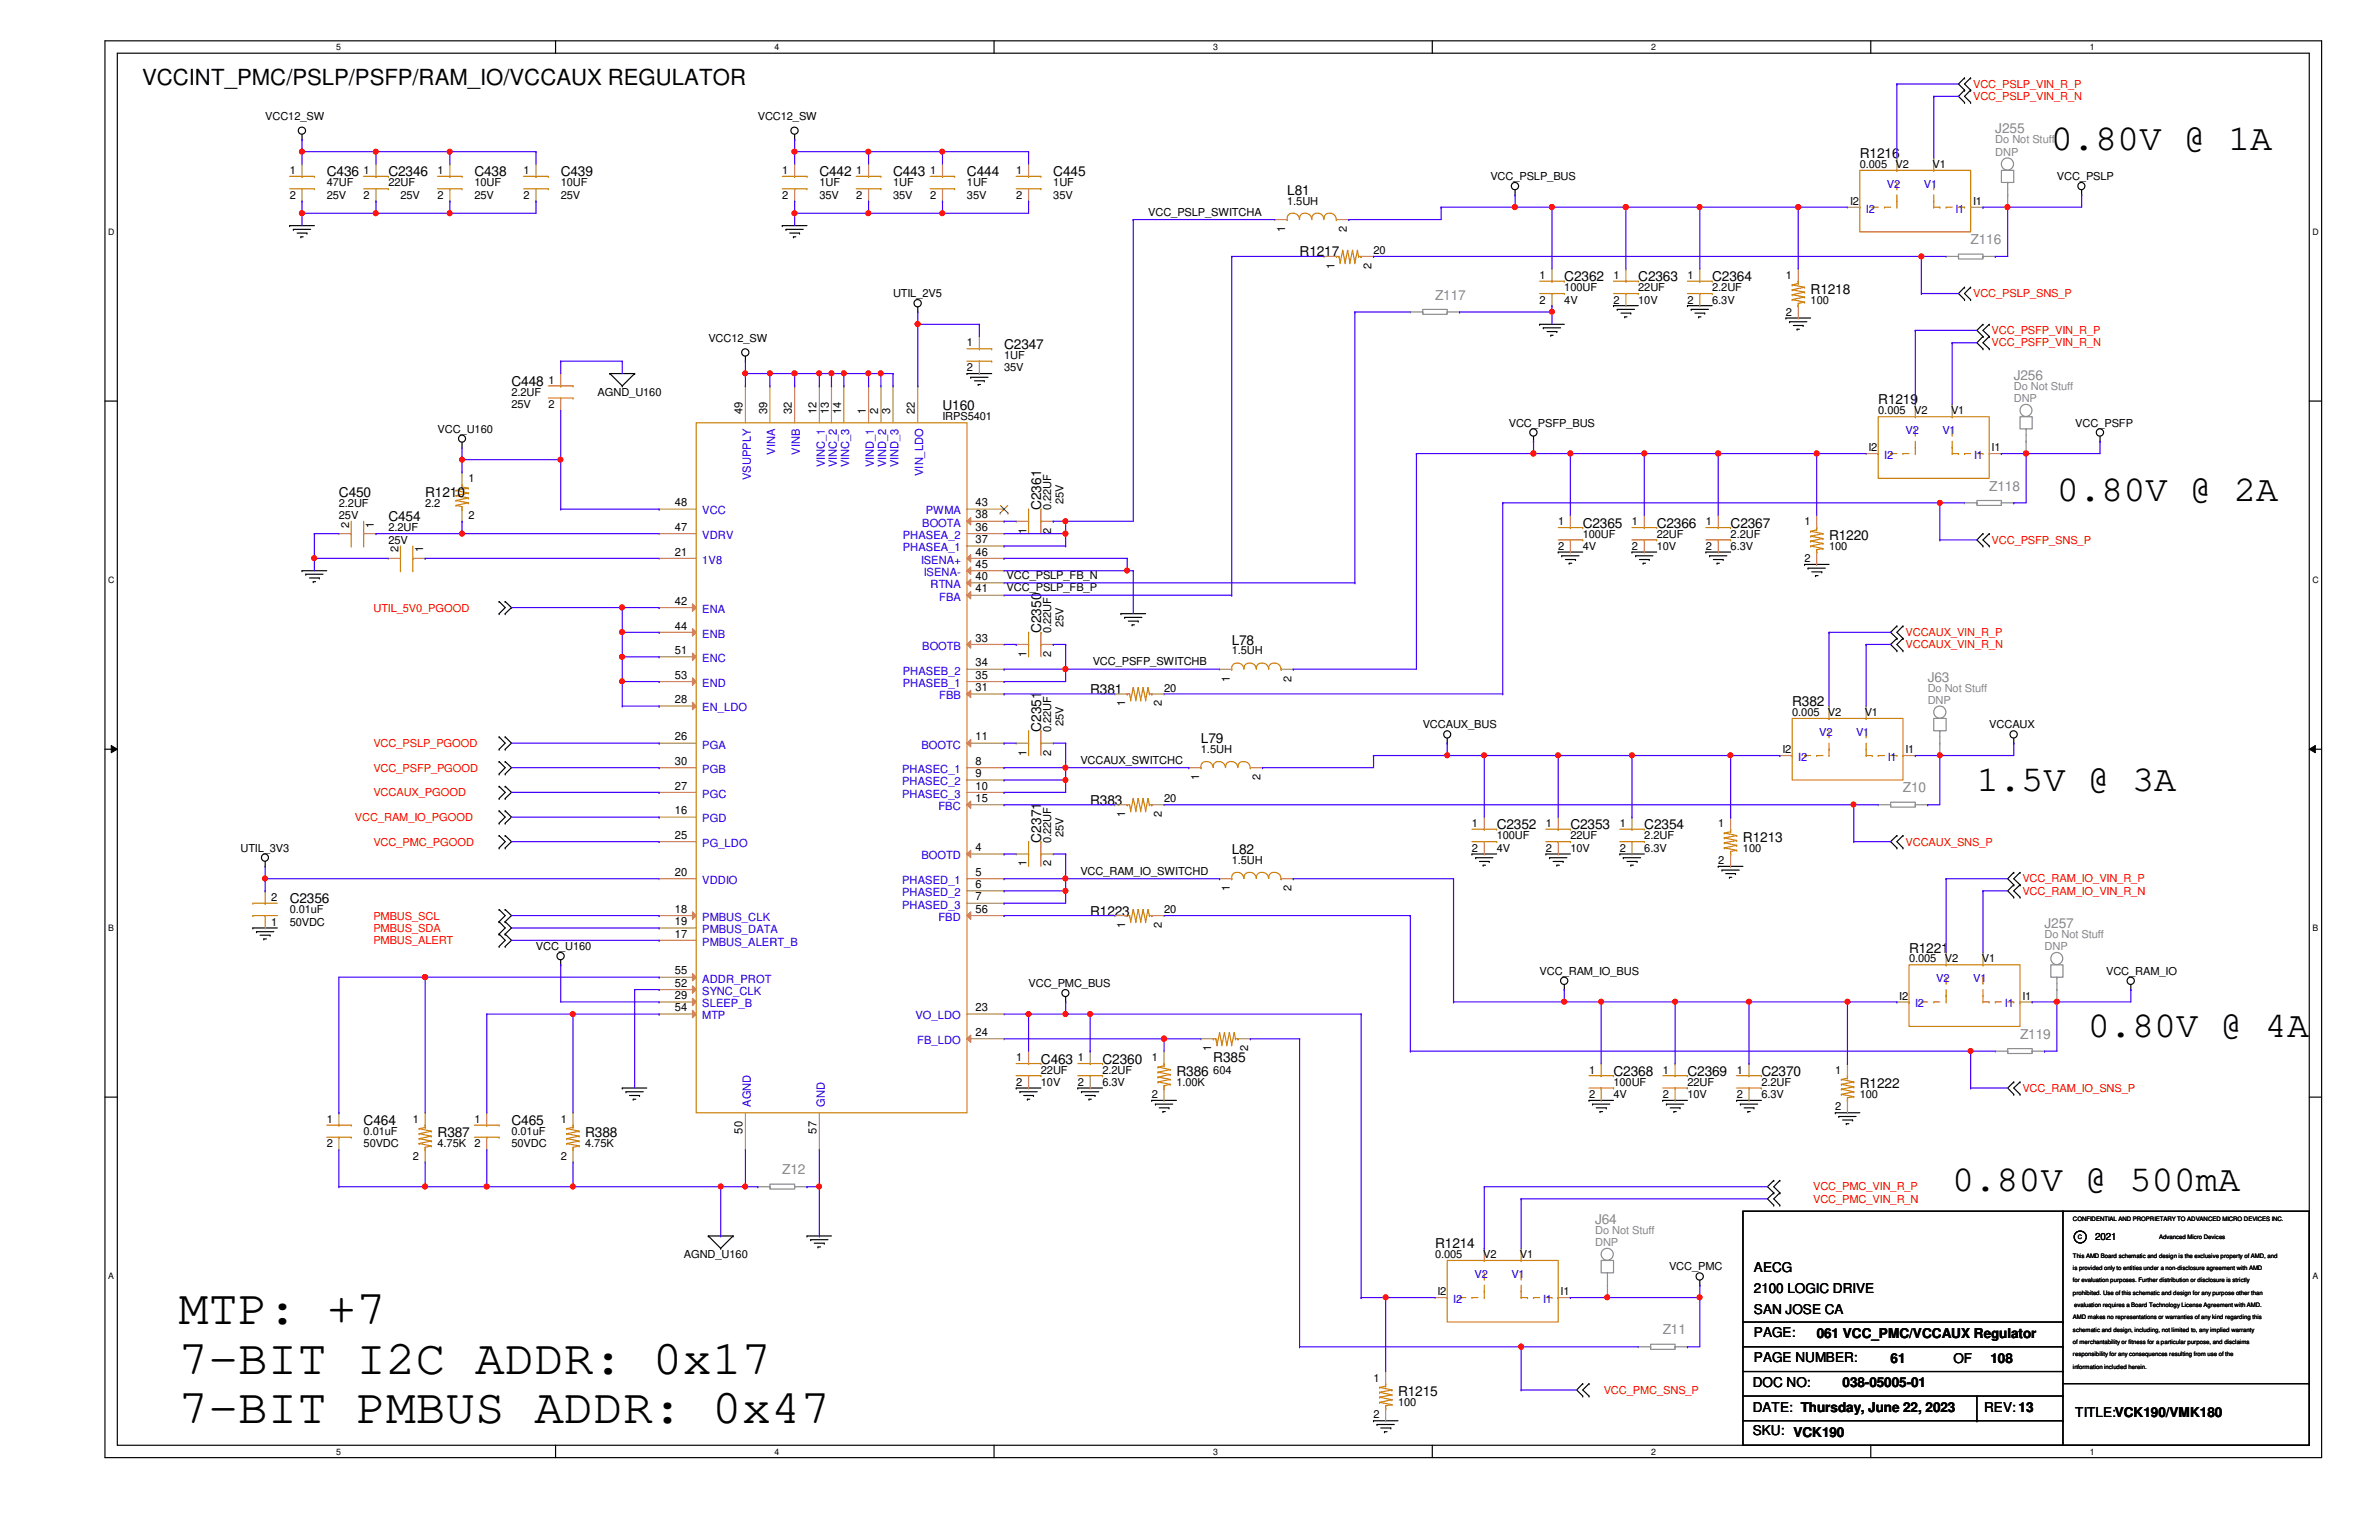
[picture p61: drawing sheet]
<svg xmlns="http://www.w3.org/2000/svg" width="432mm" height="279mm" viewBox="0 0 432 279" stroke-linecap="round" stroke-linejoin="round" font-family="sans-serif">
<defs><g id="words">
<g font-size="8.9">
<text x="32.5" y="240.3">MTP: +7</text>
<text x="32.5" y="249.2">7-BIT I2C ADDR: 0x17</text>
<text x="32.5" y="258.1">7-BIT PMBUS ADDR: 0x47</text>
</g>
<g font-size="6.7">
<text x="372.2" y="27.3">0.80V @ 1A</text>
<text x="373.3" y="91">0.80V @ 2A</text>
<text x="358.8" y="143.5">1.5V @ 3A</text>
<text x="378.9" y="188.2">0.80V @ 4A</text>
<text x="354.3" y="216.2">0.80V @ 500mA</text>
</g>
<text font-size="4" x="25.8" y="15.5">VCCINT_PMC/PSLP/PSFP/RAM_IO/VCCAUX REGULATOR</text>
<g font-size="2.5">
<text x="337.6" y="28.7">R1216</text>
<text x="59.3" y="32">C436</text>
<text x="70.5" y="32">C2346</text>
<text x="86.1" y="32">C438</text>
<text x="101.8" y="32">C439</text>
<text x="148.7" y="32">C442</text>
<text x="162.1" y="32">C443</text>
<text x="175.5" y="32">C444</text>
<text x="191.2" y="32">C445</text>
<text x="233.6" y="35.3">L81</text>
<text x="235.9" y="46.5">R1217</text>
<text x="283.9" y="51">C2362</text>
<text x="297.3" y="51">C2363</text>
<text x="310.8" y="51">C2364</text>
<text x="328.6" y="53.3">R1218</text>
<text x="182.2" y="63.3">C2347</text>
<text x="92.8" y="70">C448</text>
<text x="171.1" y="74.5">U160</text>
<text x="340.9" y="73.4">R1219</text>
<text x="61.5" y="90.1">C450</text>
<text x="70.5" y="94.6">C454</text>
<text x="77.2" y="90.1">R1210</text>
<text x="189" y="92.6" transform="rotate(-90 189 92.6)">C2361</text>
<text x="287.3" y="95.7">C2365</text>
<text x="300.7" y="95.7">C2366</text>
<text x="314.1" y="95.7">C2367</text>
<text x="332" y="98">R1220</text>
<text x="189" y="114.9" transform="rotate(-90 189 114.9)">C2350</text>
<text x="223.6" y="117">L78</text>
<text x="197.9" y="125.9">R381</text>
<text x="325.3" y="128.1">R382</text>
<text x="189" y="132.8" transform="rotate(-90 189 132.8)">C2351</text>
<text x="218" y="134.8">L79</text>
<text x="197.9" y="146">R383</text>
<text x="189" y="152.9" transform="rotate(-90 189 152.9)">C2371</text>
<text x="223.6" y="154.9">L82</text>
<text x="271.7" y="150.5">C2352</text>
<text x="285" y="150.5">C2353</text>
<text x="298.4" y="150.5">C2354</text>
<text x="316.4" y="152.7">R1213</text>
<text x="52.6" y="163.9">C2356</text>
<text x="197.9" y="166.1">R1223</text>
<text x="346.5" y="172.8">R1221</text>
<text x="188.9" y="193">C463</text>
<text x="200.1" y="193">C2360</text>
<text x="213.5" y="195.2">R386</text>
<text x="220.2" y="192.7">R385</text>
<text x="292.9" y="195.2">C2368</text>
<text x="306.3" y="195.2">C2369</text>
<text x="319.7" y="195.2">C2370</text>
<text x="337.6" y="197.4">R1222</text>
<text x="66" y="204.1">C464</text>
<text x="79.4" y="206.4">R387</text>
<text x="92.8" y="204.1">C465</text>
<text x="106.2" y="206.4">R388</text>
<text x="260.5" y="226.5">R1214</text>
<text x="318.3" y="230.7">AECG</text>
<text x="318.3" y="234.5">2100 LOGIC DRIVE</text>
<text x="318.3" y="238.3">SAN JOSE CA</text>
<text x="318.3" y="242.6">PAGE:</text>
<text x="329.7" y="242.8">061 VCC_PMC/VCCAUX Regulator</text>
<text x="318.1" y="251.7">DOC NO:</text>
<text x="318.3" y="247.1">PAGE NUMBER:</text>
<text x="334.4" y="251.7">038-05005-01</text>
<text x="343.2" y="247.3">61</text>
<text x="354.5" y="247.3">OF</text>
<text x="361.3" y="247.3">108</text>
<text x="253.7" y="253.3">R1215</text>
<text x="318.1" y="256.2">DATE: Thursday, June 22, 2023</text>
<text x="360.1" y="256.2">REV: 13</text>
<text x="376.7" y="257.1">TITLE:VCK190/VMK180</text>
<text x="318.1" y="260.4">SKU: VCK190</text>
</g>
<g font-size="2.5" fill="#878787">
<text x="362.2" y="24.2">J255</text>
<text x="357.7" y="44.3">Z116</text>
<text x="260.5" y="54.4">Z117</text>
<text x="365.5" y="68.9">J256</text>
<text x="361.1" y="89">Z118</text>
<text x="349.9" y="123.7">J63</text>
<text x="345.4" y="143.8">Z10</text>
<text x="371.1" y="168.4">J257</text>
<text x="366.6" y="188.5">Z119</text>
<text x="142" y="213.1">Z12</text>
<text x="289.5" y="222">J64</text>
<text x="301.8" y="242.1">Z11</text>
</g>
<g font-size="2" fill="#f00">
<text x="358.1" y="16">VCC_PSLP_VIN_R_P</text>
<text x="358.1" y="18.2">VCC_PSLP_VIN_R_N</text>
<text x="358.1" y="53.9">VCC_PSLP_SNS_P</text>
<text x="361.5" y="60.7">VCC_PSFP_VIN_R_P</text>
<text x="361.5" y="62.9">VCC_PSFP_VIN_R_N</text>
<text x="361.5" y="98.6">VCC_PSFP_SNS_P</text>
<text x="67.8" y="111">UTIL_5V0_PGOOD</text>
<text x="345.9" y="115.4">VCCAUX_VIN_R_P</text>
<text x="345.9" y="117.6">VCCAUX_VIN_R_N</text>
<text x="67.8" y="135.5">VCC_PSLP_PGOOD</text>
<text x="67.8" y="140">VCC_PSFP_PGOOD</text>
<text x="64.4" y="148.9">VCC_RAM_IO_PGOOD</text>
<text x="67.8" y="144.5">VCCAUX_PGOOD</text>
<text x="67.8" y="153.4">VCC_PMC_PGOOD</text>
<text x="345.9" y="153.4">VCCAUX_SNS_P</text>
<text x="367.1" y="160.1">VCC_RAM_IO_VIN_R_P</text>
<text x="67.8" y="166.8">PMBUS_SCL</text>
<text x="367.1" y="162.3">VCC_RAM_IO_VIN_R_N</text>
<text x="67.8" y="169">PMBUS_SDA</text>
<text x="67.8" y="171.3">PMBUS_ALERT</text>
<text x="367.1" y="198.1">VCC_RAM_IO_SNS_P</text>
<text x="329.1" y="216">VCC_PMC_VIN_R_P</text>
<text x="329.1" y="218.2">VCC_PMC_VIN_R_N</text>
<text x="291.1" y="252.9">VCC_PMC_SNS_P</text>
</g>
<g font-size="2">
<text x="48.1" y="21.8">VCC12_SW</text>
<text x="137.5" y="21.8">VCC12_SW</text>
<text x="52.6" y="31.6">1</text>
<text x="59.3" y="33.8">47UF</text>
<text x="66" y="31.6">1</text>
<text x="70.5" y="33.8">22UF</text>
<text x="79.4" y="31.6">1</text>
<text x="86.1" y="33.8">10UF</text>
<text x="95" y="31.6">1</text>
<text x="101.8" y="33.8">10UF</text>
<text x="142" y="31.6">1</text>
<text x="148.7" y="33.8">1UF</text>
<text x="155.4" y="31.6">1</text>
<text x="162.1" y="33.8">1UF</text>
<text x="168.8" y="31.6">1</text>
<text x="175.5" y="33.8">1UF</text>
<text x="184.4" y="31.6">1</text>
<text x="191.2" y="33.8">1UF</text>
<text x="270.5" y="32.7">VCC_PSLP_BUS</text>
<text x="337.6" y="30.5">0.005</text>
<text x="344" y="30.5">V2</text>
<text x="350.8" y="30.5">V1</text>
<text x="373.3" y="32.7">VCC_PSLP</text>
<text x="52.6" y="36.1">2</text>
<text x="59.3" y="36.1">25V</text>
<text x="66" y="36.1">2</text>
<text x="72.7" y="36.1">25V</text>
<text x="79.4" y="36.1">2</text>
<text x="86.1" y="36.1">25V</text>
<text x="95" y="36.1">2</text>
<text x="101.8" y="36.1">25V</text>
<text x="142" y="36.1">2</text>
<text x="148.7" y="36.1">35V</text>
<text x="155.4" y="36.1">2</text>
<text x="162.1" y="36.1">35V</text>
<text x="168.8" y="36.1">2</text>
<text x="175.5" y="36.1">35V</text>
<text x="184.4" y="36.1">2</text>
<text x="191.2" y="36.1">35V</text>
<text x="208.4" y="39.2">VCC_PSLP_SWITCHA</text>
<text x="233.6" y="37.2">1.5UH</text>
<text x="335.8" y="37.2">I2</text>
<text x="358.1" y="37.2">I1</text>
<text x="233.3" y="42.1" transform="rotate(-90 233.3 42.1)">1</text>
<text x="244.4" y="42.1" transform="rotate(-90 244.4 42.1)">2</text>
<text x="249.3" y="46.1">20</text>
<text x="162.1" y="53.9">UTIL_2V5</text>
<text x="242.2" y="48.8" transform="rotate(-90 242.2 48.8)">1</text>
<text x="248.9" y="48.8" transform="rotate(-90 248.9 48.8)">2</text>
<text x="279.4" y="50.6">1</text>
<text x="283.9" y="52.8">100UF</text>
<text x="292.9" y="50.6">1</text>
<text x="297.3" y="52.8">22UF</text>
<text x="306.3" y="50.6">1</text>
<text x="310.8" y="52.8">2.2UF</text>
<text x="324.1" y="50.6">1</text>
<text x="279.4" y="55.1">2</text>
<text x="283.9" y="55.1">4V</text>
<text x="292.9" y="55.1">2</text>
<text x="297.3" y="55.1">10V</text>
<text x="306.3" y="55.1">2</text>
<text x="310.8" y="55.1">6.3V</text>
<text x="324.1" y="57.3">2</text>
<text x="328.6" y="55.1">100</text>
<text x="128.6" y="62">VCC12_SW</text>
<text x="175.5" y="62.9">1</text>
<text x="182.2" y="65.1">1UF</text>
<text x="92.8" y="71.8">2.2UF</text>
<text x="99.5" y="69.6">1</text>
<text x="108.5" y="71.8">AGND_U160</text>
<text x="175.5" y="67.4">2</text>
<text x="182.2" y="67.4">35V</text>
<text x="92.8" y="74">25V</text>
<text x="99.5" y="74">2</text>
<text x="134.8" y="75.1" transform="rotate(-90 134.8 75.1)">49</text>
<text x="139.2" y="75.1" transform="rotate(-90 139.2 75.1)">39</text>
<text x="143.7" y="75.1" transform="rotate(-90 143.7 75.1)">32</text>
<text x="148.2" y="75.1" transform="rotate(-90 148.2 75.1)">12</text>
<text x="150.4" y="75.1" transform="rotate(-90 150.4 75.1)">13</text>
<text x="152.7" y="75.1" transform="rotate(-90 152.7 75.1)">14</text>
<text x="157.1" y="75.1" transform="rotate(-90 157.1 75.1)">1</text>
<text x="159.4" y="75.1" transform="rotate(-90 159.4 75.1)">2</text>
<text x="161.6" y="75.1" transform="rotate(-90 161.6 75.1)">3</text>
<text x="166.1" y="75.1" transform="rotate(-90 166.1 75.1)">22</text>
<text x="171.1" y="76.3">IRPS5401</text>
<text x="273.9" y="77.4">VCC_PSFP_BUS</text>
<text x="340.9" y="75.2">0.005</text>
<text x="347.4" y="75.2">V2</text>
<text x="354.1" y="75.2">V1</text>
<text x="376.7" y="77.4">VCC_PSFP</text>
<text x="79.4" y="78.5">VCC_U160</text>
<text x="339.1" y="81.9">I2</text>
<text x="361.5" y="81.9">I1</text>
<text x="85" y="87.5">1</text>
<text x="61.5" y="91.9">2.2UF</text>
<text x="61.5" y="94.2">25V</text>
<text x="63.4" y="95.7" transform="rotate(-90 63.4 95.7)">2</text>
<text x="67.9" y="95.7" transform="rotate(-90 67.9 95.7)">1</text>
<text x="77.2" y="91.9">2.2</text>
<text x="85" y="94.2">2</text>
<text x="122.5" y="91.9">48</text>
<text x="177.1" y="94.1">38</text>
<text x="177.1" y="91.9">43</text>
<text x="190.8" y="92.6" transform="rotate(-90 190.8 92.6)">0.22UF</text>
<text x="193" y="91.4" transform="rotate(-90 193 91.4)">25V</text>
<text x="282.8" y="95.3">1</text>
<text x="296.2" y="95.3">1</text>
<text x="309.6" y="95.3">1</text>
<text x="327.5" y="95.3">1</text>
<text x="70.5" y="96.4">2.2UF</text>
<text x="70.5" y="98.6">25V</text>
<text x="72.3" y="100.2" transform="rotate(-90 72.3 100.2)">2</text>
<text x="76.8" y="100.2" transform="rotate(-90 76.8 100.2)">1</text>
<text x="122.5" y="100.8">21</text>
<text x="122.5" y="96.3">47</text>
<text x="177.1" y="96.3">36</text>
<text x="177.1" y="98.6">37</text>
<text x="177.1" y="100.8">46</text>
<text x="186.3" y="96.8" transform="rotate(-90 186.3 96.8)">1</text>
<text x="190.8" y="96.8" transform="rotate(-90 190.8 96.8)">2</text>
<text x="282.8" y="99.8">2</text>
<text x="287.3" y="97.5">100UF</text>
<text x="287.3" y="99.8">4V</text>
<text x="296.2" y="99.8">2</text>
<text x="300.7" y="97.5">22UF</text>
<text x="300.7" y="99.8">10V</text>
<text x="309.6" y="99.8">2</text>
<text x="314.1" y="97.5">2.2UF</text>
<text x="314.1" y="99.8">6.3V</text>
<text x="327.5" y="102">2</text>
<text x="332" y="99.8">100</text>
<text x="177.1" y="107.5">41</text>
<text x="177.1" y="105.2">40</text>
<text x="177.1" y="103">45</text>
<text x="182.7" y="107.3">VCC_PSLP_FB_P</text>
<text x="182.7" y="105.1">VCC_PSLP_FB_N</text>
<text x="122.5" y="109.7">42</text>
<text x="193" y="113.8" transform="rotate(-90 193 113.8)">25V</text>
<text x="122.5" y="118.7">51</text>
<text x="122.5" y="114.2">44</text>
<text x="177.1" y="116.4">33</text>
<text x="186.3" y="119.2" transform="rotate(-90 186.3 119.2)">1</text>
<text x="190.8" y="119.2" transform="rotate(-90 190.8 119.2)">2</text>
<text x="190.8" y="114.9" transform="rotate(-90 190.8 114.9)">0.22UF</text>
<text x="223.6" y="118.7">1.5UH</text>
<text x="122.5" y="123.1">53</text>
<text x="177.1" y="125.4">31</text>
<text x="177.1" y="120.9">34</text>
<text x="177.1" y="123.1">35</text>
<text x="198.3" y="120.7">VCC_PSFP_SWITCHB</text>
<text x="211.3" y="125.5">20</text>
<text x="223.2" y="123.7" transform="rotate(-90 223.2 123.7)">1</text>
<text x="234.4" y="123.7" transform="rotate(-90 234.4 123.7)">2</text>
<text x="122.5" y="127.6">28</text>
<text x="193" y="131.7" transform="rotate(-90 193 131.7)">25V</text>
<text x="204.2" y="128.1" transform="rotate(-90 204.2 128.1)">1</text>
<text x="210.9" y="128.1" transform="rotate(-90 210.9 128.1)">2</text>
<text x="325.3" y="129.9">0.005</text>
<text x="331.8" y="129.9">V2</text>
<text x="338.5" y="129.9">V1</text>
<text x="122.5" y="134.3">26</text>
<text x="177.1" y="134.3">11</text>
<text x="186.3" y="137.1" transform="rotate(-90 186.3 137.1)">1</text>
<text x="190.8" y="137.1" transform="rotate(-90 190.8 137.1)">2</text>
<text x="190.8" y="132.8" transform="rotate(-90 190.8 132.8)">0.22UF</text>
<text x="218" y="136.7">1.5UH</text>
<text x="258.2" y="132.2">VCCAUX_BUS</text>
<text x="323.5" y="136.7">I2</text>
<text x="345.9" y="136.7">I1</text>
<text x="361.1" y="132.2">VCCAUX</text>
<text x="122.5" y="138.8">30</text>
<text x="122.5" y="143.3">27</text>
<text x="177.1" y="138.8">8</text>
<text x="177.1" y="143.3">10</text>
<text x="177.1" y="141">9</text>
<text x="196.1" y="138.6">VCCAUX_SWITCHC</text>
<text x="217.6" y="141.5" transform="rotate(-90 217.6 141.5)">1</text>
<text x="228.8" y="141.5" transform="rotate(-90 228.8 141.5)">2</text>
<text x="122.5" y="147.7">16</text>
<text x="177.1" y="145.5">15</text>
<text x="204.2" y="148.3" transform="rotate(-90 204.2 148.3)">1</text>
<text x="210.9" y="148.3" transform="rotate(-90 210.9 148.3)">2</text>
<text x="211.3" y="145.6">20</text>
<text x="43.6" y="154.5">UTIL_3V3</text>
<text x="122.5" y="152.2">25</text>
<text x="177.1" y="154.4">4</text>
<text x="190.8" y="152.9" transform="rotate(-90 190.8 152.9)">0.22UF</text>
<text x="193" y="151.8" transform="rotate(-90 193 151.8)">25V</text>
<text x="267.2" y="150.1">1</text>
<text x="267.2" y="154.5">2</text>
<text x="271.7" y="152.3">100UF</text>
<text x="271.7" y="154.5">4V</text>
<text x="280.6" y="150.1">1</text>
<text x="280.6" y="154.5">2</text>
<text x="285" y="152.3">22UF</text>
<text x="285" y="154.5">10V</text>
<text x="294" y="150.1">1</text>
<text x="294" y="154.5">2</text>
<text x="298.4" y="152.3">2.2UF</text>
<text x="298.4" y="154.5">6.3V</text>
<text x="311.9" y="150.1">1</text>
<text x="316.4" y="154.5">100</text>
<text x="122.5" y="158.9">20</text>
<text x="177.1" y="158.9">5</text>
<text x="177.1" y="161.1">6</text>
<text x="186.3" y="157.2" transform="rotate(-90 186.3 157.2)">1</text>
<text x="190.8" y="157.2" transform="rotate(-90 190.8 157.2)">2</text>
<text x="196.1" y="158.7">VCC_RAM_IO_SWITCHD</text>
<text x="223.2" y="161.6" transform="rotate(-90 223.2 161.6)">1</text>
<text x="223.6" y="156.8">1.5UH</text>
<text x="234.4" y="161.6" transform="rotate(-90 234.4 161.6)">2</text>
<text x="311.9" y="156.8">2</text>
<text x="49.2" y="167.9">1</text>
<text x="49.2" y="163.4">2</text>
<text x="52.6" y="165.7">0.01uF</text>
<text x="52.6" y="167.9">50VDC</text>
<text x="122.5" y="167.9">19</text>
<text x="122.5" y="165.6">18</text>
<text x="177.1" y="165.6">56</text>
<text x="177.1" y="163.4">7</text>
<text x="211.3" y="165.7">20</text>
<text x="97.3" y="172.4">VCC_U160</text>
<text x="122.5" y="170.1">17</text>
<text x="204.2" y="168.4" transform="rotate(-90 204.2 168.4)">1</text>
<text x="210.9" y="168.4" transform="rotate(-90 210.9 168.4)">2</text>
<text x="122.5" y="179">52</text>
<text x="122.5" y="176.8">55</text>
<text x="186.7" y="179.1">VCC_PMC_BUS</text>
<text x="279.4" y="176.9">VCC_RAM_IO_BUS</text>
<text x="346.5" y="174.6">0.005</text>
<text x="353" y="174.6">V2</text>
<text x="359.7" y="174.6">V1</text>
<text x="382.3" y="176.9">VCC_RAM_IO</text>
<text x="122.5" y="181.3">29</text>
<text x="122.5" y="183.5">54</text>
<text x="177.1" y="183.5">23</text>
<text x="344.7" y="181.4">I2</text>
<text x="367.1" y="181.4">I1</text>
<text x="177.1" y="188">24</text>
<text x="219.8" y="190.7" transform="rotate(-90 219.8 190.7)">1</text>
<text x="226.6" y="190.7" transform="rotate(-90 226.6 190.7)">2</text>
<text x="184.4" y="192.5">1</text>
<text x="184.4" y="197">2</text>
<text x="188.9" y="194.8">22UF</text>
<text x="188.9" y="197">10V</text>
<text x="195.6" y="192.5">1</text>
<text x="195.6" y="197">2</text>
<text x="200.1" y="194.8">2.2UF</text>
<text x="200.1" y="197">6.3V</text>
<text x="209" y="192.5">1</text>
<text x="213.5" y="197">1.00K</text>
<text x="220.2" y="194.8">604</text>
<text x="288.4" y="194.8">1</text>
<text x="292.9" y="197">100UF</text>
<text x="301.8" y="194.8">1</text>
<text x="306.3" y="197">22UF</text>
<text x="315.2" y="194.8">1</text>
<text x="319.7" y="197">2.2UF</text>
<text x="333.1" y="194.8">1</text>
<text x="59.3" y="203.7">1</text>
<text x="74.9" y="203.7">1</text>
<text x="86.1" y="203.7">1</text>
<text x="101.8" y="203.7">1</text>
<text x="209" y="199.2">2</text>
<text x="288.4" y="199.2">2</text>
<text x="292.9" y="199.2">4V</text>
<text x="301.8" y="199.2">2</text>
<text x="306.3" y="199.2">10V</text>
<text x="315.2" y="199.2">2</text>
<text x="319.7" y="199.2">6.3V</text>
<text x="333.1" y="201.5">2</text>
<text x="337.6" y="199.2">100</text>
<text x="59.3" y="208.2">2</text>
<text x="66" y="206">0.01uF</text>
<text x="66" y="208.2">50VDC</text>
<text x="79.4" y="208.2">4.75K</text>
<text x="86.1" y="208.2">2</text>
<text x="92.8" y="206">0.01uF</text>
<text x="92.8" y="208.2">50VDC</text>
<text x="106.2" y="208.2">4.75K</text>
<text x="134.8" y="205.7" transform="rotate(-90 134.8 205.7)">50</text>
<text x="148.2" y="205.7" transform="rotate(-90 148.2 205.7)">57</text>
<text x="74.9" y="210.4">2</text>
<text x="101.8" y="210.4">2</text>
<text x="124.1" y="228.3">AGND_U160</text>
<text x="260.5" y="228.3">0.005</text>
<text x="269.2" y="228.3">V2</text>
<text x="275.9" y="228.3">V1</text>
<text x="302.9" y="230.5">VCC_PMC</text>
<text x="260.9" y="235">I2</text>
<text x="283.3" y="235">I1</text>
<text x="249.3" y="250.7">1</text>
<text x="249.3" y="257.3">2</text>
<text x="253.7" y="255.1">100</text>
</g>
<g font-size="2" fill="#878787">
<text x="362.2" y="26">Do Not Stuff</text>
<text x="362.2" y="28.2">DNP</text>
<text x="365.5" y="70.7">Do Not Stuff</text>
<text x="365.5" y="72.9">DNP</text>
<text x="349.9" y="125.5">Do Not Stuff</text>
<text x="349.9" y="127.7">DNP</text>
<text x="371.1" y="170.2">Do Not Stuff</text>
<text x="371.1" y="172.4">DNP</text>
<text x="289.5" y="223.8">Do Not Stuff</text>
<text x="289.5" y="226.1">DNP</text>
</g>
<g font-size="2" fill="#00c">
<text x="342.5" y="34">V2</text>
<text x="349.2" y="34">V1</text>
<text x="338.7" y="38.6">I2</text>
<text x="354.9" y="38.6">I1</text>
<text x="140.7" y="82.5" transform="rotate(-90 140.7 82.5)">VINA</text>
<text x="145.2" y="82.5" transform="rotate(-90 145.2 82.5)">VINB</text>
<text x="342" y="83.3">I2</text>
<text x="345.9" y="78.7">V2</text>
<text x="352.6" y="78.7">V1</text>
<text x="358.3" y="83.3">I1</text>
<text x="136.3" y="87.1" transform="rotate(-90 136.3 87.1)">VSUPPLY</text>
<text x="149.7" y="84.8" transform="rotate(-90 149.7 84.8)">VINC_1</text>
<text x="151.9" y="84.8" transform="rotate(-90 151.9 84.8)">VINC_2</text>
<text x="154.1" y="84.8" transform="rotate(-90 154.1 84.8)">VINC_3</text>
<text x="158.6" y="84.8" transform="rotate(-90 158.6 84.8)">VIND_1</text>
<text x="160.9" y="84.8" transform="rotate(-90 160.9 84.8)">VIND_2</text>
<text x="163.1" y="84.8" transform="rotate(-90 163.1 84.8)">VIND_3</text>
<text x="167.6" y="86.4" transform="rotate(-90 167.6 86.4)">VIN_LDO</text>
<text x="127.5" y="93.3">VCC</text>
<text x="167.4" y="95.5">BOOTA</text>
<text x="168" y="93.3">PWMA</text>
<text x="127.5" y="97.8">VDRV</text>
<text x="163.9" y="97.8">PHASEA_2</text>
<text x="163.9" y="100">PHASEA_1</text>
<text x="127.5" y="102.3">1V8</text>
<text x="167.2" y="102.3">ISENA+</text>
<text x="167.7" y="104.5">ISENA-</text>
<text x="168.9" y="106.7">RTNA</text>
<text x="127.5" y="111.2">ENA</text>
<text x="170.5" y="109">FBA</text>
<text x="127.5" y="115.7">ENB</text>
<text x="167.4" y="117.9">BOOTB</text>
<text x="127.5" y="124.6">END</text>
<text x="127.5" y="120.1">ENC</text>
<text x="163.9" y="122.4">PHASEB_2</text>
<text x="163.9" y="124.6">PHASEB_1</text>
<text x="127.5" y="129.1">EN_LDO</text>
<text x="170.5" y="126.9">FBB</text>
<text x="127.5" y="135.8">PGA</text>
<text x="167.3" y="135.8">BOOTC</text>
<text x="330.2" y="133.5">V2</text>
<text x="336.9" y="133.5">V1</text>
<text x="127.5" y="140.2">PGB</text>
<text x="163.7" y="140.2">PHASEC_1</text>
<text x="163.7" y="142.5">PHASEC_2</text>
<text x="326.4" y="138">I2</text>
<text x="342.6" y="138">I1</text>
<text x="127.5" y="149.2">PGD</text>
<text x="127.5" y="144.7">PGC</text>
<text x="163.7" y="144.7">PHASEC_3</text>
<text x="170.3" y="147">FBC</text>
<text x="127.5" y="153.7">PG_LDO</text>
<text x="167.3" y="155.9">BOOTD</text>
<text x="127.5" y="160.4">VDDIO</text>
<text x="163.7" y="160.4">PHASED_1</text>
<text x="127.5" y="167.1">PMBUS_CLK</text>
<text x="163.7" y="162.6">PHASED_2</text>
<text x="163.7" y="164.8">PHASED_3</text>
<text x="170.3" y="167.1">FBD</text>
<text x="127.5" y="171.6">PMBUS_ALERT_B</text>
<text x="127.5" y="169.3">PMBUS_DATA</text>
<text x="127.5" y="178.3">ADDR_PROT</text>
<text x="351.5" y="178.2">V2</text>
<text x="358.1" y="178.2">V1</text>
<text x="127.5" y="180.5">SYNC_CLK</text>
<text x="127.5" y="182.8">SLEEP_B</text>
<text x="127.5" y="185">MTP</text>
<text x="166.2" y="185">VO_LDO</text>
<text x="347.6" y="182.8">I2</text>
<text x="363.9" y="182.8">I1</text>
<text x="166.5" y="189.4">FB_LDO</text>
<text x="136.3" y="200.8" transform="rotate(-90 136.3 200.8)">AGND</text>
<text x="149.7" y="200.8" transform="rotate(-90 149.7 200.8)">GND</text>
<text x="267.6" y="231.9">V2</text>
<text x="274.3" y="231.9">V1</text>
<text x="263.8" y="236.4">I2</text>
<text x="280.1" y="236.4">I1</text>
</g>
<text font-size="1.8" x="380.3" y="225">2021</text>
<g font-size="1.6">
<text x="61" y="9.1">5</text>
<text x="140.6" y="9.1">4</text>
<text x="220.2" y="9.1">3</text>
<text x="299.7" y="9.1">2</text>
<text x="379.3" y="9.1">1</text>
<text x="19.6" y="42.6">D</text>
<text x="419.7" y="42.6">D</text>
<text x="19.6" y="105.7">C</text>
<text x="419.7" y="105.7">C</text>
<text x="19.6" y="168.9">B</text>
<text x="419.7" y="168.9">B</text>
<text x="19.6" y="232">A</text>
<text x="419.7" y="232">A</text>
<text x="61" y="263.9">5</text>
<text x="140.6" y="263.9">4</text>
<text x="220.2" y="263.9">3</text>
<text x="299.7" y="263.9">2</text>
<text x="379.3" y="263.9">1</text>
</g>
<g font-size="1.1">
<text x="376.3" y="221.5">CONFIDENTIAL AND PROPRIETARY TO ADVANCED MICRO DEVICES INC.</text>
<text x="377.1" y="224.8">C</text>
<text x="391.9" y="224.8">Advanced Micro Devices</text>
<text x="376.3" y="232.7">for evaluation purposes. Further distribution or disclosure is strictly</text>
<text x="376.3" y="230.4">is provided only to entities under a non-disclosure agreement with AMD</text>
<text x="376.3" y="228.2">This AMD Board schematic and design is the exclusive property of AMD, and</text>
<text x="376.3" y="234.9">prohibited. Use of this schematic and design for any purpose other than</text>
<text x="376.3" y="239.4">AMD makes no representations or warranties of any kind regarding this</text>
<text x="376.5" y="237.2">evaluation requires a Board Technology License Agreement with AMD.</text>
<text x="376.3" y="241.6">schematic and design, including, not limited to, any implied warranty</text>
<text x="376.3" y="243.8">of merchantability or fitness for a particular purpose, and disclaims</text>
<text x="376.3" y="246.1">responsibility for any consequences resulting from use of the</text>
<text x="376.3" y="248.3">information included herein.</text>
</g>
</g></defs>
<path d="M19.1 7.4h402.3v257.1h-402.3zM21.3 9.7h397.8v252.5h-397.8z" fill="none" stroke="#000" stroke-width=".21"/>
<g fill="#fff">
<path d="M61 7.7h.9v1.7h-.9z"/>
<path d="M61 262.5h.9v1.7h-.9z"/>
</g>
<path d="M100.8 7.4v2.3M100.8 262.2v2.3" fill="none" stroke="#000" stroke-width=".21"/>
<g fill="#fff">
<path d="M140.6 7.7h.9v1.7h-.9z"/>
<path d="M140.6 262.5h.9v1.7h-.9z"/>
</g>
<path d="M180.4 7.4v2.3M180.4 262.2v2.3" fill="none" stroke="#000" stroke-width=".21"/>
<g fill="#fff">
<path d="M220.2 7.7h.9v1.7h-.9z"/>
<path d="M220.2 262.5h.9v1.7h-.9z"/>
</g>
<path d="M260 7.4v2.3M260 262.2v2.3" fill="none" stroke="#000" stroke-width=".21"/>
<g fill="#fff">
<path d="M299.7 7.7h.9v1.7h-.9z"/>
<path d="M299.7 262.5h.9v1.7h-.9z"/>
</g>
<path d="M339.6 7.4v2.3M339.6 262.2v2.3" fill="none" stroke="#000" stroke-width=".21"/>
<g fill="#fff">
<path d="M379.3 7.7h.9v1.7h-.9z"/>
<path d="M379.3 262.5h.9v1.7h-.9z"/>
<path d="M19.6 41.2h1.2v1.8h-1.2z"/>
<path d="M419.7 41.2h1.2v1.8h-1.2z"/>
<path d="M19.6 104.3h1.2v1.8h-1.2z"/>
<path d="M419.7 104.3h1.2v1.8h-1.2z"/>
</g>
<path d="M19.1 72.8h2.2M419.1 72.8h2.3" fill="none" stroke="#000" stroke-width=".21"/>
<g fill="#fff">
<path d="M19.6 167.5h1.1v1.7h-1.1z"/>
<path d="M419.7 167.5h1.1v1.7h-1.1z"/>
</g>
<path d="M19.1 135.9h2.2M419.1 135.9h2.3" fill="none" stroke="#000" stroke-width=".21"/>
<path d="M20.2 135.3l1.1 .6-1.1 .7zM419.1 135.9l1.1-.6v1.3z" fill="#000"/>
<path d="M20.2 135.3l1.1 .6-1.1 .7zM419.1 135.9l1.1-.6v1.3z" fill="none" stroke="#000" stroke-width=".18"/>
<g fill="#fff">
<path d="M19.6 230.6h1.1v1.8h-1.1z"/>
<path d="M419.7 230.6h1.1v1.8h-1.1z"/>
</g>
<g fill="none" stroke="#000" stroke-width=".21">
<path d="M356.6 14.1h.1M356.6 16.3h.1M356.6 18.6h.1M356.6 14.1l-1.1 1.1 1.1 1.1M356.6 16.3l-1.1 1.2 1.1 1.1M357.7 16.3h.1M357.7 14.1h.1M357.7 18.6h.1M357.7 14.1l-1.1 1.1 1.1 1.1M357.7 16.3l-1.1 1.2 1.1 1.1M54.8 25.3h.1M54.8 24.4v.9"/>
<path d="M144.2 25.3h.1M144.2 24.4v.9M275 35.3h.1M275 34.5v.8M377.8 35.3h.1M377.8 34.5v.8M52.6 40.9h.1M52.6 40.9h4.5M53.3 41.6h.1M53.3 41.6h3.1M53.9 42.3h1.8M54.6 43h.1"/>
<path d="M54.6 43h.4M55.7 42.3h.1M142 40.9h.1M142 40.9h4.5M142.7 41.6h.1M142.7 41.6h3.1M143.3 42.3h1.8M144 43h.1M144 43h.4M145.1 42.3h.1M166.6 56.6h.1M166.6 55.7v.9"/>
<path d="M279.4 58.8h.1M279.4 58.8h4.5M280.1 59.5h.1M280.1 59.5h3.2M292.9 55.5h.1M292.9 55.5h4.4M293.5 56.1h.1M293.5 56.1h3.2M294.2 56.8h1.8M294.9 57.5h.1M294.9 57.5h.4M296 56.8h.1"/>
<path d="M306.3 55.5h.1M306.3 55.5h4.5M307 56.1h.1M307 56.1h3.1M307.6 56.8h1.8M308.3 57.5h.1M308.3 57.5h.4M309.4 56.8h.1M324.1 57.7h.1M324.1 57.7h4.5M324.8 58.4h.1M324.8 58.4h3.2"/>
<path d="M325.5 59.1h1.8M326.2 59.7h.1M326.2 59.7h.4M327.3 59.1h.1M356.6 52.1h.1M356.6 54.4h.1M356.6 52.1l-1.1 1.2 1.1 1.1M357.7 54.4h.1M357.7 52.1h.1M357.7 52.1l-1.1 1.2 1.1 1.1M359.9 58.8h.1M359.9 58.8l-1.1 1.1 1.1 1.1"/>
<path d="M361.1 58.8h.1M361.1 58.8l-1.2 1.1 1.2 1.1M110.7 67.8h.1M110.7 67.8h4.5M110.7 67.8l2.2 2.2M112.9 70h.1M115.2 67.8h.1M115.2 67.8l-2.3 2.2M135.3 65.5h.1M135.3 64.6v.9M175.5 67.8h.1M175.5 67.8h4.5"/>
<path d="M176.2 68.5h.1M176.2 68.5h3.1M176.9 69.1h1.7M177.5 69.8h.1M177.5 69.8h.5M178.6 69.1h.1M278.3 79.2v.9M280.8 60.2h1.8M281.5 60.8h.1M281.5 60.8h.4M282.6 60.2h.1M359.9 61h.1"/>
<path d="M359.9 63.3h.1M359.9 61l-1.1 1.2 1.1 1.1M361.1 61h.1M361.1 63.3h.1M361.1 61l-1.2 1.2 1.2 1.1M381.2 79.2v.9M83.9 81.2h.1M83.9 80.3v.9M278.3 80.1h.1M359.9 96.8h.1M359.9 99.1h.1M359.9 96.8l-1.1 1.2 1.1 1.1"/>
<path d="M361.1 99.1h.1M361.1 96.8h.1M361.1 96.8l-1.2 1.2 1.2 1.1M381.2 80.1h.1M54.8 103.5h.1M54.8 103.5h4.5M55.5 104.2h.1M55.5 104.2h3.1M56.2 104.9h1.8M56.9 105.5h.1M56.9 105.5h.4M58 104.9h.1"/>
<path d="M90.6 111.3h.1M90.6 109.1h.1M90.6 109.1l1.1 1.1-1.1 1.1M91.7 109.1h.1M91.7 111.3h.1M91.7 109.1l1.1 1.1-1.1 1.1M203.5 111.3h.1M203.5 111.3h4.4M204.1 112h.1M204.1 112h3.2M204.8 112.7h1.8M205.5 113.4h.1"/>
<path d="M205.5 113.4h.4M206.6 112.7h.1M282.8 100.2h.1M282.8 100.2h4.5M283.5 100.8h.1M283.5 100.8h3.1M284.1 101.5h1.9M284.8 102.2h.1M284.8 102.2h.5M286 101.5h.1M296.2 100.2h.1M296.2 100.2h4.5"/>
<path d="M296.9 100.8h.1M296.9 100.8h3.1M297.6 101.5h1.7M298.2 102.2h.1M298.2 102.2h.5M299.3 101.5h.1M309.6 100.2h.1M309.6 100.2h4.5M310.3 100.8h.1M310.3 100.8h3.1M311 101.5h1.8M311.7 102.2h.1"/>
<path d="M311.7 102.2h.4M312.8 101.5h.1M327.5 102.4h.1M327.5 102.4h4.5M328.2 103.1h.1M328.2 103.1h3.1M328.8 103.8h1.9M329.5 104.4h.1M329.5 104.4h.5M330.7 103.8h.1M344.3 113.6h.1M344.3 115.8h.1"/>
<path d="M344.3 118.1h.1M344.3 113.6l-1.1 1.1 1.1 1.1M344.3 115.8l-1.1 1.1 1.1 1.2M345.4 115.8h.1M345.4 113.6h.1M345.4 118.1h.1M345.4 113.6l-1.1 1.1 1.1 1.1M345.4 115.8l-1.1 1.1 1.1 1.2M90.6 135.9h.1M90.6 133.7h.1M90.6 138.2h.1M90.6 133.7l1.1 1.1-1.1 1.1"/>
<path d="M90.6 138.2l1.1 1.1-1.1 1.1M91.7 133.7h.1M91.7 135.9h.1M91.7 138.2h.1M91.7 133.7l1.1 1.1-1.1 1.1M91.7 138.2l1.1 1.1-1.1 1.1M262.7 134.8h.1M262.7 133.9v.9M365.5 134.8h.1M365.5 133.9v.9M48.1 157.2h.1M48.1 156.3v.9"/>
<path d="M90.6 140.4h.1M90.6 144.9h.1M90.6 142.7h.1M90.6 153.8h.1M90.6 151.6h.1M90.6 149.4h.1M90.6 147.1h.1M90.6 142.7l1.1 1.1-1.1 1.1M90.6 151.6l1.1 1.1-1.1 1.1M90.6 147.1l1.1 1.2-1.1 1.1M91.7 140.4h.1M91.7 142.7h.1"/>
<path d="M91.7 144.9h.1M91.7 151.6h.1M91.7 153.8h.1M91.7 147.1h.1M91.7 149.4h.1M91.7 142.7l1.1 1.1-1.1 1.1M91.7 151.6l1.1 1.1-1.1 1.1M91.7 147.1l1.1 1.2-1.1 1.1M267.2 154.9h.1M267.2 154.9h4.5M267.8 155.6h.1M267.8 155.6h3.2"/>
<path d="M268.5 156.3h1.8M269.2 157h.1M269.2 157h.4M270.3 156.3h.1M280.6 154.9h.1M280.6 154.9h4.4M281.3 155.6h.1M281.3 155.6h3.1M281.9 156.3h1.8M282.6 157h.1M282.6 157h.4M283.7 156.3h.1"/>
<path d="M294 154.9h.1M294 154.9h4.5M294.6 155.6h.1M294.6 155.6h3.2M295.3 156.3h1.8M296 157h.1M296 157h.5M297.1 156.3h.1M311.9 157.2h.1M311.9 157.2h4.5M312.5 157.9h.1M312.5 157.9h3.2"/>
<path d="M313.2 158.5h1.8M313.9 159.2h.1M313.9 159.2h.4M315 158.5h.1M344.3 151.6h.1M344.3 153.8h.1M344.3 151.6l-1.1 1.1 1.1 1.1M345.4 153.8h.1M345.4 151.6h.1M345.4 151.6l-1.1 1.1 1.1 1.1M365.5 158.3h.1M365.5 158.3l-1.1 1.1 1.1 1.1"/>
<path d="M366.6 158.3h.1M366.6 158.3l-1.1 1.1 1.1 1.1M45.9 168.4h.1M45.9 168.4h4.4M46.6 169h.1M46.6 169h3.1M47.2 169.7h1.8M47.9 170.3h.1M47.9 170.3h.4M49 169.7h.1M90.6 167.2h.1M90.6 165h.1"/>
<path d="M90.6 169.5h.1M90.6 171.7h.1M90.6 165l1.1 1.1-1.1 1.1M90.6 167.2l1.1 1.2-1.1 1.1M90.6 169.5l1.1 1.1-1.1 1.1M91.7 165h.1M91.7 167.2h.1M91.7 169.5h.1M91.7 171.7h.1M91.7 165l1.1 1.1-1.1 1.1M91.7 167.2l1.1 1.2-1.1 1.1M91.7 169.5l1.1 1.1-1.1 1.1"/>
<path d="M101.8 175h.1M101.8 174.2v.8M283.9 179.5h.1M283.9 178.6v.9M365.5 160.5h.1M365.5 162.8h.1M365.5 160.5l-1.1 1.1 1.1 1.2M366.6 160.5h.1M366.6 162.8h.1M366.6 160.5l-1.1 1.1 1.1 1.2M386.8 179.5h.1M386.8 178.6v.9"/>
<path d="M19.1 199.1h2.2M112.9 197.4h.1M112.9 197.4h4.5M113.6 198.1h.1M113.6 198.1h3.2M114.3 198.8h1.8M114.9 199.4h.1M114.9 199.4h.5M116.1 198.8h.1M184.4 197.4h.1M184.4 197.4h4.5M185.1 198.1h.1"/>
<path d="M185.1 198.1h3.2M185.8 198.8h1.8M186.5 199.4h.1M186.5 199.4h.4M187.6 198.8h.1M193.4 181.8h.1M193.4 180.8v1M195.6 197.4h.1M195.6 197.4h4.5M196.3 198.1h.1M196.3 198.1h3.1M197 198.8h1.8"/>
<path d="M197.7 199.4h.1M197.7 199.4h.4M198.8 198.8h.1M209 199.6h.1M209 199.6h4.5M288.4 199.6h.1M288.4 199.6h4.5M301.8 199.6h.1M301.8 199.6h4.5M315.2 199.6h.1M315.2 199.6h4.5M365.5 196.3h.1"/>
<path d="M365.5 198.5h.1M365.5 196.3l-1.1 1.1 1.1 1.1M366.6 198.5h.1M366.6 196.3h.1M366.6 196.3l-1.1 1.1 1.1 1.1M419.1 199.1h2.3M209.7 200.3h.1M209.7 200.3h3.2M210.4 201h1.8M211.1 201.7h.1M211.1 201.7h.4M212.2 201h.1"/>
<path d="M289.1 200.3h.1M289.1 200.3h3.1M289.7 201h1.8M290.4 201.7h.1M290.4 201.7h.5M291.5 201h.1M302.5 200.3h.1M302.5 200.3h3.1M303.1 201h1.8M303.8 201.7h.1M303.8 201.7h.4M304.9 201h.1"/>
<path d="M315.9 200.3h.1M315.9 200.3h3.1M316.4 219.8h102.7v42.4h-102.7zM316.6 201h1.7M317.2 201.7h.1M317.2 201.7h.5M318.3 201h.1M321.9 214.2h.1M321.9 216.4h.1M321.9 218.7h.1M321.9 214.2l-1.1 1.1 1.1 1.1M321.9 216.4l-1.1 1.1 1.1 1.2"/>
<path d="M323 216.4h.1M323 214.2h.1M323 218.7h.1M323 214.2l-1.1 1.1 1.1 1.1M323 216.4l-1.1 1.1 1.1 1.2M333.1 201.9h.1M333.1 201.9h4.5M333.8 202.6h.1M333.8 202.6h3.1M334.4 203.2h1.9M335.1 203.9h.1M335.1 203.9h.5"/>
<path d="M336.3 203.2h.1M374.4 219.8h.1M374.4 219.8v42.4M128.6 224.2h.1M128.6 224.2h4.5M128.6 224.2l2.2 2.3M130.8 226.5h.1M133.1 224.2h.1M133.1 224.2l-2.3 2.3M146.5 224.2h.1M146.5 224.2h4.4M147.2 224.9h.1"/>
<path d="M147.2 224.9h3.1M147.8 225.6h1.8M148.5 226.2h.1M148.5 226.2h.4M149.6 225.6h.1M308.5 233.2h.1M308.5 232.3v.9M316.4 239.9h58M374.4 239.9h.1M249.3 257.8h.1M249.3 257.8h4.4M249.9 258.4h.1"/>
<path d="M249.9 258.4h3.2M250.6 259.1h1.8M251.3 259.8h.1M251.3 259.8h.5M252.4 259.1h.1M287.3 251h.1M287.3 253.3h.1M287.3 251l-1.1 1.2 1.1 1.1M288.4 253.3h.1M288.4 251h.1M288.4 251l-1.1 1.2 1.1 1.1M316.4 257.8h58"/>
<path d="M316.4 244.3h58M316.4 248.8h58M316.4 253.3h58M358.8 257.8h.1M358.8 253.3v4.5M374.4 244.3h.1M374.4 248.8h.1M374.4 253.3h.1M374.4 257.8h.1M374.4 251h44.7M419.1 251h.1"/>
<circle cx="54.8" cy="23.7" r=".66"/>
<circle cx="144.2" cy="23.7" r=".66"/>
<circle cx="275" cy="33.8" r=".66"/>
<circle cx="377.8" cy="33.8" r=".65"/>
<circle cx="166.6" cy="55" r=".66"/>
<circle cx="83.9" cy="79.6" r=".64"/>
<circle cx="135.3" cy="63.9" r=".66"/>
<circle cx="278.3" cy="78.5" r=".66"/>
<circle cx="381.1" cy="78.5" r=".66"/>
<circle cx="262.7" cy="133.2" r=".65"/>
<circle cx="365.5" cy="133.2" r=".66"/>
<circle cx="48.1" cy="155.6" r=".65"/>
<circle cx="101.7" cy="173.5" r=".66"/>
<circle cx="283.9" cy="177.9" r=".66"/>
<circle cx="386.7" cy="177.9" r=".66"/>
<circle cx="193.4" cy="180.2" r=".64"/>
<circle cx="308.5" cy="231.6" r=".66"/>
<circle cx="377.6" cy="224.4" r="1.09"/>
</g>
<g fill="none" stroke="#cc8006" stroke-width=".21">
<path d="M52.6 34.2h4.5M52.6 32h4.5M54.8 34.2h.1M54.8 32h.1M57.1 34.2h.1M57.1 32h.1M168.8 34.2h4.5M168.8 32h4.5M171.1 34.2h.1M171.1 32h.1M173.3 34.2h.1M173.3 32h.1"/>
<path d="M184.4 34.2h4.5M184.4 32h4.5M186.7 34.2h.1M186.7 32h.1M188.9 34.2h.1M188.9 32h.1M306.3 53.3h4.5M306.3 51h4.5M308.5 53.3h.1M308.5 51h.1M310.8 53.3h.1M310.8 51h.1"/>
<path d="M325.3 54.4h.1M325.3 53.5h.1M325.3 52.6h.1M325.3 51.7h.1M325.3 51.7l2.2 .4M325.3 54.4l2.2 .4M325.3 53.5l2.2 .4M325.3 52.6l2.2 .4M326.4 51h.1M326.4 55.5h.1M326.4 55h.1M326.4 51.4h.1"/>
<path d="M326.4 51v.4M326.4 55v.5M326.4 51.4l-1.1 .3M327.5 52.1h.1M327.5 54.8h.1M327.5 53.9h.1M327.5 53h.1M327.5 54.8l-1.1 .2M327.5 53.9l-2.2 .5M327.5 53l-2.2 .5M327.5 52.1l-2.2 .5M126.4 76.7h49.1v125.2h-49.1z"/>
<path d="M72.7 99.1v4.4M74.9 99.1v4.4M72.7 101.3h.1M72.7 103.5h.1M74.9 101.3h.1M74.9 103.5h.1M186.7 116.9h.1M186.7 114.7h.1M186.7 114.7v4.5M188.9 116.9h.1M188.9 114.7h.1M188.9 114.7v4.5"/>
<path d="M186.7 134.8h.1M186.7 132.6h.1M186.7 132.6v4.5M188.9 134.8h.1M188.9 132.6h.1M188.9 132.6v4.5M204.6 146h.1M204.6 146h.4M205 146h.1M205 146l.2 1.1M205.2 147.1h.1M205.7 144.9h.1"/>
<path d="M205.7 144.9l-.5 2.2M205.7 144.9l.5 2.2M206.2 147.1h.1M206.6 144.9h.1M206.6 144.9l.5 2.2M206.6 144.9l-.4 2.2M207.1 147.1h.1M207.5 144.9h.1M207.5 144.9l.4 2.2M207.5 144.9l-.4 2.2M207.9 147.1h.1M208.4 144.9h.1"/>
<path d="M208.4 144.9l.2 1.1M208.4 144.9l-.5 2.2M208.6 146h.1M208.6 146h.4M209 146h.1M262.7 228.7h20.1v11.2h-20.1zM262.7 235.4h.1M264.9 235.4h.1M264.9 235.4h1.2M267.2 235.4h.1M267.2 235.4h1.1M269.4 228.7h.1"/>
<path d="M269.4 232.1h.1M269.4 234.3h.1M269.4 235.4h.1M269.4 230.9v1.2M269.4 233.2v2.2M276.1 228.7h.1M276.1 235.4h.1M276.1 234.3h.1M276.1 232.1h.1M276.1 235.4h1.1M276.1 230.9v1.2M276.1 233.2v2.2"/>
<path d="M277.2 235.4h.1M278.3 235.4h.1M278.3 235.4h1.1M280.6 235.4h1.1M281.7 235.4h.1M282.8 235.4h.1"/>
</g>
<g fill="none" stroke="#a84" stroke-width=".21">
<path d="M54.8 29.8h.1M54.8 36.5h.1M54.8 29.8v2.2M54.8 34.2v2.3M171.1 29.8h.1M171.1 36.5h.1M171.1 29.8v2.2M171.1 34.2v2.3M186.7 29.8h.1M186.7 36.5h.1M186.7 29.8v2.2M186.7 34.2v2.3"/>
<path d="M308.5 48.8h.1M308.5 55.5h.1M308.5 48.8v2.2M308.5 53.3v2.2M326.4 48.8h.1M326.4 57.7h.1M326.4 48.8v2.2M326.4 55.5v2.2M70.5 101.3h.1M70.5 101.3h2.2M74.9 101.3h2.3M77.2 101.3h.1"/>
<path d="M184.4 116.9h.1M184.4 116.9h2.3M188.9 116.9h2.3M191.2 116.9h.1M184.4 134.8h.1M184.4 134.8h2.3M188.9 134.8h2.3M191.2 134.8h.1M202.4 146h.1M202.4 146h2.2M209 146h2.3M211.3 146h.1"/>
<path d="M175.5 184h6.7M182.2 184h.1M260.5 235.4h.1M260.5 235.4h2.2M269.4 226.5h.1M269.4 226.5v2.2M276.1 226.5h.1M276.1 226.5v2.2M282.8 235.4h2.2M285 235.4h.1"/>
</g>
<g fill="none" stroke="#878787" stroke-width=".21">
<path d="M256 56.6h.1M256 56.6h2.2M258.2 56.1h4.5v.9h-4.5zM258.2 56.6h.1M262.7 56.6h.1M262.7 56.6h2.2M264.9 56.6h.1M356.6 91.2h.1M356.6 91.2h2.2M358.8 90.8h4.5v.9h-4.5zM358.8 91.2h.1M363.3 91.2h.1"/>
<path d="M363.3 91.2h2.2M365.5 91.2h.1M362.2 190.7h.1M362.2 190.7h2.2M364.4 190.2h4.5v.9h-4.5zM364.4 190.7h.1M368.9 190.7h.1M368.9 190.7h2.2M371.1 190.7h.1M137.5 215.3h.1M137.5 215.3h2.2M139.7 214.8h4.5v.9h-4.5z"/>
<path d="M139.7 215.3h.1M144.2 215.3h.1M144.2 215.3h2.3M146.5 215.3h.1M297.3 244.3h.1M297.3 244.3h2.3M299.6 243.9h4.4v.9h-4.4zM299.6 244.3h.1M304 244.3h.1M304 244.3h2.3M306.3 244.3h.1"/>
</g>
<path d="M176.2 107.3v1.4l-.7-.7z" fill="#a84"/>
<path d="M119.6 101.3h.1M119.6 101.3h6.8M175.5 108h6.7M176.2 107.3v1.4l-.7-.7zM182.2 108h.1M119.6 159.4h.1M119.6 159.4h6.8M119.6 170.6h.1M119.6 170.6h6.8M148.7 208.6h.1M148.7 201.9v6.7" fill="none" stroke="#a84" stroke-width=".21"/>
<path d="M176.2 105.1v1.3l-.7-.7z" fill="#a84"/>
<path d="M175.5 105.7h6.7M176.2 105.1v1.3l-.7-.7zM182.2 105.7h.1" fill="none" stroke="#a84" stroke-width=".21"/>
<path d="M125.7 178.9l.7 .6-.7 .7z" fill="#a84"/>
<path d="M119.6 179.5h.1M119.6 179.5h6.8M125.7 178.9l.7 .6-.7 .7z" fill="none" stroke="#a84" stroke-width=".21"/>
<path d="M176.2 125.2v1.4l-.7-.7z" fill="#a84"/>
<path d="M144.2 70h.1M144.2 70v6.7M175.5 125.9h6.7M176.2 125.2v1.4l-.7-.7zM182.2 125.9h.1" fill="none" stroke="#a84" stroke-width=".21"/>
<path d="M176.2 116.2v1.4l-.7-.7z" fill="#a84"/>
<path d="M175.5 96.8h6.7M175.5 99.1h6.7M182.2 96.8h.1M182.2 99.1h.1M175.5 116.9h6.7M176.2 116.2v1.4l-.7-.7zM182.2 116.9h.1M175.5 121.4h6.7M175.5 123.7h6.7M182.2 121.4h.1M182.2 123.7h.1" fill="none" stroke="#a84" stroke-width=".21"/>
<path d="M176.2 93.9v1.3l-.7-.6z" fill="#a84"/>
<path d="M175.5 94.6h6.7M175.5 92.4h6.7M176.2 93.9v1.3l-.7-.6zM182.2 94.6h.1M182.2 92.4h.1" fill="none" stroke="#a84" stroke-width=".21"/>
<path d="M181.5 93.1h.1M181.6 91.7l1.4 1.4M182.9 91.7l-1.4 1.4M183 93.1h.1" fill="none" stroke="#804000" stroke-width=".18"/>
<path d="M125.7 123l.7 .7-.7 .6z" fill="#a84"/>
<path d="M119.6 123.7h.1M119.6 123.7h6.8M125.7 123l.7 .7-.7 .6z" fill="none" stroke="#a84" stroke-width=".21"/>
<path d="M125.7 118.5l.7 .7-.7 .6z" fill="#a84"/>
<path d="M135.3 70h.1M135.3 70v6.7M119.6 92.4h.1M119.6 96.8h.1M119.6 92.4h6.8M119.6 96.8h6.8M119.6 119.2h.1M119.6 119.2h6.8M125.7 118.5l.7 .7-.7 .6zM135.3 208.6h.1M135.3 201.9v6.7" fill="none" stroke="#a84" stroke-width=".21"/>
<path d="M176.2 100.6v1.4l-.7-.7z" fill="#a84"/>
<path d="M175.5 101.3h6.7M176.2 100.6v1.4l-.7-.7zM182.2 101.3h.1" fill="none" stroke="#a84" stroke-width=".21"/>
<path d="M176.2 102.9v1.3l-.7-.7z" fill="#a84"/>
<path d="M175.5 103.5h6.7M176.2 102.9v1.3l-.7-.7zM182.2 103.5h.1" fill="none" stroke="#a84" stroke-width=".21"/>
<path d="M125.7 114l.7 .7-.7 .7z" fill="#a84"/>
<path d="M139.7 70h.1M139.7 70v6.7M119.6 114.7h.1M119.6 114.7h6.8M125.7 114l.7 .7-.7 .7zM119.6 139.3h.1M119.6 139.3h6.8" fill="none" stroke="#a84" stroke-width=".21"/>
<path d="M176.2 154.3v1.3l-.7-.7z" fill="#a84"/>
<path d="M148.7 70h.1M148.7 70v6.7M175.5 139.3h6.7M182.2 139.3h.1M175.5 154.9h6.7M176.2 154.3v1.3l-.7-.7zM182.2 154.9h.1" fill="none" stroke="#a84" stroke-width=".21"/>
<path d="M125.7 181.1l.7 .7-.7 .7z" fill="#a84"/>
<path d="M119.6 181.8h.1M119.6 181.8h6.8M125.7 181.1l.7 .7-.7 .7z" fill="none" stroke="#a84" stroke-width=".21"/>
<path d="M125.7 109.6l.7 .6-.7 .7z" fill="#a84"/>
<g fill="none" stroke="#a84" stroke-width=".21">
<path d="M159.9 70h.1M159.9 70v6.7M162.1 70h.1M162.1 70v6.7M119.6 110.2h.1M119.6 110.2h6.8M125.7 109.6l.7 .6-.7 .7zM175.5 159.4h6.7M175.5 143.8h6.7M182.2 159.4h.1M182.2 143.8h.1M175.5 161.6h6.7"/>
<path d="M182.2 161.6h.1"/>
</g>
<path d="M176.2 134.2v1.3l-.7-.7z" fill="#a84"/>
<path d="M150.9 70h.1M150.9 70v6.7M153.2 70h.1M153.2 70v6.7M175.5 134.8h6.7M176.2 134.2v1.3l-.7-.7zM182.2 134.8h.1" fill="none" stroke="#a84" stroke-width=".21"/>
<path d="M125.7 183.3l.7 .7-.7 .7z" fill="#a84"/>
<path d="M119.6 184h.1M119.6 184h6.8M125.7 183.3l.7 .7-.7 .7z" fill="none" stroke="#a84" stroke-width=".21"/>
<path d="M125.7 176.6l.7 .7-.7 .7z" fill="#a84"/>
<path d="M119.6 177.3h.1M119.6 177.3h6.8M125.7 176.6l.7 .7-.7 .7z" fill="none" stroke="#a84" stroke-width=".21"/>
<path d="M176.2 165.4v1.4l-.7-.7z" fill="#a84"/>
<g fill="none" stroke="#a84" stroke-width=".21">
<path d="M157.6 70h.1M157.6 70v6.7M119.6 148.3h.1M119.6 148.3h6.8M175.5 141.5h6.7M182.2 141.5h.1M119.6 168.4h.1M119.6 168.4h6.8M175.5 166.1h6.7M175.5 163.9h6.7M176.2 165.4v1.4l-.7-.7zM182.2 166.1h.1"/>
<path d="M182.2 163.9h.1"/>
</g>
<path d="M125.7 165.4l.7 .7-.7 .7z" fill="#a84"/>
<path d="M166.6 70h.1M166.6 70v6.7M119.6 166.1h.1M119.6 166.1h6.8M125.7 165.4l.7 .7-.7 .7z" fill="none" stroke="#a84" stroke-width=".21"/>
<path d="M176.2 187.8v1.3l-.7-.6z" fill="#a84"/>
<path d="M119.6 152.7h.1M119.6 143.8h.1M119.6 152.7h6.8M119.6 143.8h6.8M175.5 188.5h6.7M176.2 187.8v1.3l-.7-.6zM182.2 188.5h.1" fill="none" stroke="#a84" stroke-width=".21"/>
<path d="M125.7 127.4l.7 .7-.7 .7z" fill="#a84"/>
<path d="M119.6 128.1h.1M119.6 134.8h.1M119.6 128.1h6.8M119.6 134.8h6.8M125.7 127.4l.7 .7-.7 .7z" fill="none" stroke="#a84" stroke-width=".21"/>
<path d="M176.2 145.3v1.4l-.7-.7z" fill="#a84"/>
<g fill="none" stroke="#a84" stroke-width=".21">
<path d="M68.2 29.8h.1M68.2 36.5h.1M68.2 29.8v2.2M68.2 34.2v2.3M81.7 29.8h.1M81.7 36.5h.1M81.7 29.8v2.2M81.7 34.2v2.3M97.3 29.8h.1M97.3 36.5h.1M97.3 29.8v2.2M97.3 34.2v2.3"/>
<path d="M144.2 29.8h.1M144.2 36.5h.1M144.2 29.8v2.2M144.2 34.2v2.3M157.6 29.8h.1M157.6 36.5h.1M157.6 29.8v2.2M157.6 34.2v2.3M231.4 39.8h.1M231.4 39.8h2.2M242.6 39.8h2.2M244.8 39.8h.1"/>
<path d="M335.3 37.6h.1M335.3 37.6h2.3M344.3 28.7h.1M344.3 28.7v2.2M351 28.7h.1M351 28.7v2.2M357.7 37.6h2.2M359.9 37.6h.1M240.3 46.5h.1M240.3 46.5h2.3M247.1 46.5h2.2M249.3 46.5h.1"/>
<path d="M281.7 48.8h.1M281.7 55.5h.1M281.7 48.8v2.2M281.7 53.3v2.2M295.1 48.8h.1M295.1 55.5h.1M295.1 48.8v2.2M295.1 53.3v2.2M101.8 67.8h.1M101.8 74.5h.1M101.8 67.8v2.2M101.8 72.2v2.3"/>
<path d="M177.8 61h.1M177.8 67.8h.1M177.8 61v2.3M177.8 65.5v2.3M347.6 73.4h.1M347.6 73.4v2.2M354.3 73.4h.1M354.3 73.4v2.2M61.5 96.8h.1M61.5 96.8h2.3M66 96.8h2.2M68.2 96.8h.1"/>
<path d="M83.9 85.6h.1M83.9 94.6h.1M83.9 85.6v2.3M83.9 92.4v2.2M184.4 94.6h.1M184.4 94.6h2.3M188.9 94.6h2.3M191.2 94.6h.1M285 93.5h.1M285 93.5v2.2M285 98v2.2M298.5 93.5h.1"/>
<path d="M298.5 93.5v2.2M298.5 98v2.2M311.9 93.5h.1M311.9 93.5v2.2M311.9 98v2.2M329.7 93.5h.1M329.7 93.5v2.2M338.7 82.3h.1M338.7 82.3h2.2M361.1 82.3h2.2M363.3 82.3h.1M285 100.2h.1"/>
<path d="M298.5 100.2h.1M311.9 100.2h.1M329.7 102.4h.1M329.7 100.2v2.2M202.4 125.9h.1M202.4 125.9h2.2M209 125.9h2.3M211.3 125.9h.1M215.8 139.3h.1M215.8 139.3h2.2M221.4 121.4h.1M221.4 121.4h2.2"/>
<path d="M226.9 139.3h2.3M229.2 139.3h.1M232.5 121.4h2.2M234.7 121.4h.1M323 137.1h.1M323 137.1h2.3M332 128.1h.1M332 128.1v2.2M338.7 128.1h.1M338.7 128.1v2.2M345.4 137.1h2.2M347.6 137.1h.1"/>
<path d="M175.5 146h6.7M176.2 145.3v1.4l-.7-.7zM182.2 146h.1M184.4 154.9h.1M184.4 154.9h2.3M188.9 154.9h2.3M191.2 154.9h.1M221.4 159.4h.1M221.4 159.4h2.2M232.5 159.4h2.2M234.7 159.4h.1M269.4 148.3h.1"/>
<path d="M269.4 154.9h.1M269.4 148.3v2.2M269.4 152.7v2.2M282.8 148.3h.1M282.8 154.9h.1M282.8 148.3v2.2M282.8 152.7v2.2M296.2 148.3h.1M296.2 154.9h.1M296.2 148.3v2.2M296.2 152.7v2.2M314.1 148.3h.1"/>
<path d="M314.1 157.2h.1M314.1 148.3v2.2M314.1 154.9v2.3M48.1 168.4h.1M48.1 161.6h.1M48.1 161.6v2.3M48.1 166.1v2.3M202.4 166.1h.1M202.4 166.1h2.2M209 166.1h2.3M211.3 166.1h.1M353.2 172.8h.1"/>
<path d="M353.2 172.8v2.2M359.9 172.8h.1M359.9 172.8v2.2M186.7 190.7h.1M186.7 197.4h.1M186.7 190.7v2.3M186.7 195.2v2.2M197.9 190.7h.1M197.9 197.4h.1M197.9 190.7v2.3M197.9 195.2v2.2M211.3 190.7h.1"/>
<path d="M211.3 199.6h.1M211.3 190.7v2.3M211.3 197.4v2.2M218 188.5h.1M218 188.5h2.2M224.7 188.5h2.2M226.9 188.5h.1M290.6 193h.1M290.6 199.6h.1M290.6 193v2.2M290.6 197.4v2.2M304 193h.1"/>
<path d="M304 199.6h.1M304 193v2.2M304 197.4v2.2M317.5 193h.1M317.5 199.6h.1M317.5 193v2.2M317.5 197.4v2.2M335.3 193h.1M335.3 193v2.2M335.3 199.6v2.3M344.3 181.8h.1M344.3 181.8h2.2"/>
<path d="M366.6 181.8h2.3M368.9 181.8h.1M61.5 201.9h.1M61.5 208.6h.1M61.5 201.9v2.2M61.5 206.3v2.3M77.2 201.9h.1M77.2 210.8h.1M77.2 201.9v2.2M77.2 208.6v2.2M88.3 201.9h.1M88.3 208.6h.1"/>
<path d="M88.3 201.9v2.2M88.3 206.3v2.3M104 201.9h.1M104 210.8h.1M104 201.9v2.2M104 208.6v2.2M335.3 201.9h.1M251.5 248.8h.1M251.5 257.8h.1M251.5 248.8v2.2M251.5 255.5v2.3"/>
</g>
<g fill="none" stroke="#878787" stroke-width=".21">
<path d="M363.3 30.9h2.2v2.2h-2.2zM364.4 35.3h.1M364.4 33.1h.1M364.4 37.6h.1M364.4 33.1v4.5M353.2 46.5h.1M353.2 46.5h2.3M355.5 46.1h4.4v.9h-4.4zM355.5 46.5h.1M359.9 46.5h.1M359.9 46.5h2.3M362.2 46.5h.1"/>
<path d="M366.6 75.6h2.3v2.2h-2.3zM367.7 77.8h.1M367.7 77.8v4.5M367.7 80.1h.1M367.7 82.3h.1M351 130.3h2.2v2.3h-2.2zM352.1 134.8h.1M352.1 132.6h.1M352.1 137.1h.1M352.1 132.6v4.5M340.9 146h.1M340.9 146h2.3"/>
<path d="M343.2 145.5h4.4v.9h-4.4zM343.2 146h.1M347.6 146h.1M347.6 146h2.3M349.9 146h.1M372.2 175h2.2v2.3h-2.2zM373.3 179.5h.1M373.3 177.3h.1M373.3 177.3v4.5M373.3 181.8h.1M290.6 228.7h2.3v2.2h-2.3zM291.8 233.2h.1"/>
<path d="M291.8 230.9h.1M291.8 235.4h.1M291.8 230.9v4.5"/>
<circle cx="364.4" cy="29.8" r="1.1"/>
<circle cx="367.7" cy="74.5" r="1.09"/>
<circle cx="352.1" cy="129.2" r="1.1"/>
<circle cx="373.3" cy="173.9" r="1.09"/>
<circle cx="291.7" cy="227.6" r="1.09"/>
</g>
<g fill="none" stroke="#cc8006" stroke-width=".21">
<path d="M66 34.2h4.5M66 32h4.5M68.2 34.2h.1M68.2 32h.1M70.5 34.2h.1M70.5 32h.1M79.4 34.2h4.5M79.4 32h4.5M81.7 34.2h.1M81.7 32h.1M83.9 34.2h.1M83.9 32h.1"/>
<path d="M95 34.2h4.5M95 32h4.5M97.3 34.2h.1M97.3 32h.1M99.5 34.2h.1M99.5 32h.1M142 34.2h4.5M142 32h4.5M144.2 34.2h.1M144.2 32h.1M146.5 34.2h.1M146.5 32h.1"/>
<path d="M155.4 34.2h4.5M155.4 32h4.5M157.6 34.2h.1M157.6 32h.1M159.9 34.2h.1M159.9 32h.1M233.6 39.8h.1M234.7 38.7a.92 .92 0 0 0-1.1 1.1M234.7 38.7a1.09 1.09 0 0 1 1.1 1.1M236.9 38.7a.92 .92 0 0 0-1 1.1M237 38.7a1.09 1.09 0 0 1 1.1 1.1M239.2 38.7a.92 .92 0 0 0-1.1 1.1"/>
<path d="M239.2 38.7a1.08 1.08 0 0 1 1.1 1.1M240.3 39.8a1.1 1.1 0 0 1 1.1-1.1 1.1 1.1 0 0 1 1.1 1.1M242.6 39.8h.1M337.6 30.9h20.1v11.2h-20.1zM337.6 37.6h.1M339.8 37.6h.1M339.8 37.6h1.1M342.1 37.6h.1M342.1 37.6h1.1M344.3 30.9h.1M344.3 34.2h.1M344.3 36.5h.1"/>
<path d="M344.3 37.6h.1M344.3 33.1v1.1M344.3 35.3v2.3M351 30.9h.1M351 37.6h.1M351 36.5h.1M351 34.2h.1M351 37.6h1.1M351 33.1v1.1M351 35.3v2.3M352.1 37.6h.1M353.2 37.6h.1"/>
<path d="M353.2 37.6h1.1M355.5 37.6h1.1M356.6 37.6h.1M357.7 37.6h.1M242.6 46.5h.1M242.6 46.5h.4M243 46.5h.1M243 46.5l.2 1.2M243.2 47.7h.1M243.7 45.4h.1M243.7 45.4l-.5 2.3M243.7 45.4l.4 2.3"/>
<path d="M244.1 47.7h.1M244.6 45.4h.1M244.6 45.4l.4 2.3M244.6 45.4l-.5 2.3M245 47.7h.1M245.5 45.4h.1M245.5 45.4l.4 2.3M245.5 45.4l-.5 2.3M245.9 47.7h.1M246.4 45.4h.1M246.4 45.4l.2 1.1M246.4 45.4l-.5 2.3"/>
<path d="M246.6 46.5h.1M246.6 46.5h.5M247.1 46.5h.1M279.4 53.3h4.5M279.4 51h4.5M281.7 53.3h.1M281.7 51h.1M283.9 53.3h.1M283.9 51h.1M292.9 53.3h4.4M292.9 51h4.4M295.1 53.3h.1"/>
<path d="M295.1 51h.1M297.3 53.3h.1M297.3 51h.1M99.5 72.2h4.5M99.5 70h4.5M101.8 72.2h.1M101.8 70h.1M104 72.2h.1M104 70h.1M175.5 65.5h4.5M175.5 63.3h4.5M177.8 65.5h.1"/>
<path d="M177.8 63.3h.1M180 65.5h.1M180 63.3h.1M340.9 75.6h20.2v11.2h-20.2zM347.6 75.6h.1M347.6 79h.1M347.6 77.8v1.2M354.3 75.6h.1M354.3 79h.1M354.3 77.8v1.2M63.8 96.8h.1M63.8 99.1h.1"/>
<path d="M63.8 94.6v4.5M66 96.8h.1M66 99.1h.1M66 94.6v4.5M82.8 89h.1M82.8 91.7h.1M82.8 90.8h.1M82.8 89.9h.1M82.8 91.7l1.1 .2M82.8 90.8l2.2 .4M82.8 89.9l2.2 .4M82.8 89l2.2 .4"/>
<path d="M83.9 87.9h.1M83.9 92.4h.1M83.9 91.9h.1M83.9 88.3h.1M83.9 87.9v.4M83.9 91.9v.5M83.9 88.3l1.1 .3M85 91.2h.1M85 90.3h.1M85 89.4h.1M85 88.6h.1M85 88.6l-2.2 .4"/>
<path d="M85 91.2l-2.2 .5M85 90.3l-2.2 .5M85 89.4l-2.2 .5M186.7 94.6h.1M186.7 92.4h.1M186.7 92.4v4.4M188.9 94.6h.1M188.9 92.4h.1M188.9 92.4v4.4M282.8 98h4.5M282.8 95.7h4.5M285 98h.1"/>
<path d="M285 95.7h.1M287.3 98h.1M287.3 95.7h.1M296.2 98h4.5M296.2 95.7h4.5M298.5 98h.1M298.5 95.7h.1M300.7 98h.1M300.7 95.7h.1M309.6 98h4.5M309.6 95.7h4.5M311.9 98h.1"/>
<path d="M311.9 95.7h.1M314.1 98h.1M314.1 95.7h.1M328.6 99.1h.1M328.6 98.2h.1M328.6 97.3h.1M328.6 96.4h.1M328.6 96.4l2.3 .4M328.6 99.1l2.3 .4M328.6 98.2l2.3 .4M328.6 97.3l2.3 .4M329.7 95.7h.1"/>
<path d="M329.7 99.7h.1M329.7 96.1h.1M329.7 95.7v.4M329.7 99.7v.5M329.7 96.1l-1.1 .3M330.9 96.8h.1M330.9 99.5h.1M330.9 98.6h.1M330.9 97.7h.1M330.9 99.5l-1.2 .2M330.9 98.6l-2.3 .5M330.9 97.7l-2.3 .5"/>
<path d="M330.9 96.8l-2.3 .5M340.9 82.3h.1M343.2 82.3h.1M343.2 82.3h1.1M345.4 82.3h.1M345.4 82.3h1.1M347.6 81.2h.1M347.6 82.3h.1M347.6 80.1v2.2M354.3 82.3h.1M354.3 81.2h.1M354.3 82.3h1.2"/>
<path d="M354.3 80.1v2.2M355.5 82.3h.1M356.6 82.3h.1M356.6 82.3h1.1M358.8 82.3h1.1M359.9 82.3h.1M361.1 82.3h.1M329.7 100.2h.1M204.6 125.9h.1M204.6 125.9h.4M205 125.9h.1M205 125.9l.2 1.1"/>
<path d="M205.2 127h.1M205.7 124.8h.1M205.7 124.8l-.5 2.2M205.7 124.8l.5 2.2M206.2 127h.1M206.6 124.8h.1M206.6 124.8l.5 2.2M206.6 124.8l-.4 2.2M207.1 127h.1M207.5 124.8h.1M207.5 124.8l.4 2.2M207.5 124.8l-.4 2.2"/>
<path d="M207.9 127h.1M208.4 124.8h.1M208.4 124.8l.2 1.1M208.4 124.8l-.5 2.2M208.6 125.9h.1M208.6 125.9h.4M209 125.9h.1M218 139.3h.1M219.1 138.2a.92 .92 0 0 0-1.1 1M219.1 138.2a1.11 1.11 0 0 1 1.1 1.1M221.3 138.2a.91 .91 0 0 0-1.1 1M221.4 138.2a1.11 1.11 0 0 1 1 1.1"/>
<path d="M223.5 138.2a.9 .9 0 0 0-1 1M223.6 138.2a1.09 1.09 0 0 1 1.1 1.1M223.6 121.4h.1M224.7 120.3a.92 .92 0 0 0-1.1 1.1M224.7 120.3a1.07 1.07 0 0 1 1.1 1.1M225.8 138.2a.9 .9 0 0 0-1.1 1M225.8 138.2a1.09 1.09 0 0 1 1.1 1.1M225.8 121.4a1.1 1.1 0 0 1 1.1-1.1 1.1 1.1 0 0 1 1.1 1.1M226.9 139.3h.1M229.1 120.3a.9 .9 0 0 0-1.1 1.1M229.2 120.3a1.08 1.08 0 0 1 1.1 1.1M230.3 121.4a1.1 1.1 0 0 1 1.1-1.1 1.1 1.1 0 0 1 1.1 1.1"/>
<path d="M232.5 121.4h.1M325.3 130.3h20.1v11.2h-20.1zM325.3 137.1h.1M327.5 137.1h.1M327.5 137.1h1.1M329.7 137.1h.1M329.7 137.1h1.2M332 130.3h.1M332 133.7h.1M332 135.9h.1M332 137.1h.1M332 132.6v1.1"/>
<path d="M332 134.8v2.3M338.7 130.3h.1M338.7 137.1h.1M338.7 135.9h.1M338.7 133.7h.1M338.7 137.1h1.1M338.7 132.6v1.1M338.7 134.8v2.3M339.8 137.1h.1M340.9 137.1h.1M340.9 137.1h1.2M343.2 137.1h1.1"/>
<path d="M344.3 137.1h.1M345.4 137.1h.1M186.7 154.9h.1M186.7 152.7h.1M186.7 152.7v4.5M188.9 154.9h.1M188.9 152.7h.1M188.9 152.7v4.5M223.6 159.4h.1M224.7 158.3a.88 .88 0 0 0-1.1 1.1M224.7 158.3a1.11 1.11 0 0 1 1.1 1.1M225.8 159.4a1.1 1.1 0 0 1 1.1-1.1 1.1 1.1 0 0 1 1.1 1.1"/>
<path d="M229.1 158.3a.91 .91 0 0 0-1.1 1.1M229.2 158.3a1.09 1.09 0 0 1 1.1 1.1M230.3 159.4a1.1 1.1 0 0 1 1.1-1.1 1.1 1.1 0 0 1 1.1 1.1M232.5 159.4h.1M267.2 152.7h4.5M267.2 150.5h4.5M269.4 152.7h.1M269.4 150.5h.1M271.7 152.7h.1M271.7 150.5h.1M280.6 152.7h4.4M280.6 150.5h4.4"/>
<path d="M282.8 152.7h.1M282.8 150.5h.1M285 152.7h.1M285 150.5h.1M294 152.7h4.5M294 150.5h4.5M296.2 152.7h.1M296.2 150.5h.1M298.5 152.7h.1M298.5 150.5h.1M313 153.8h.1M313 152.9h.1"/>
<path d="M313 152h.1M313 151.1h.1M313 151.1l2.2 .5M313 153.8l2.2 .5M313 152.9l2.2 .5M313 152l2.2 .5M314.1 150.5h.1M314.1 154.9h.1M314.1 154.5h.1M314.1 150.9h.1M314.1 150.5v.4M314.1 154.5v.4"/>
<path d="M314.1 150.9l-1.1 .2M315.2 151.6h.1M315.2 154.3h.1M315.2 153.4h.1M315.2 152.5h.1M315.2 154.3l-1.1 .2M315.2 153.4l-2.2 .4M315.2 152.5l-2.2 .4M315.2 151.6l-2.2 .4M45.9 163.9h.1M45.9 166.1h.1M45.9 163.9h4.4"/>
<path d="M45.9 166.1h4.4M48.1 163.9h.1M48.1 166.1h.1M204.6 166.1h.1M204.6 166.1h.4M205 166.1h.1M205 166.1l.2 1.1M205.2 167.2h.1M205.7 165h.1M205.7 165l-.5 2.2M205.7 165l.5 2.2M206.2 167.2h.1"/>
<path d="M206.6 165h.1M206.6 165l.5 2.2M206.6 165l-.4 2.2M207.1 167.2h.1M207.5 165h.1M207.5 165l.4 2.2M207.5 165l-.4 2.2M207.9 167.2h.1M208.4 165h.1M208.4 165l.2 1.1M208.4 165l-.5 2.2M208.6 166.1h.1"/>
<path d="M208.6 166.1h.4M209 166.1h.1M346.5 175h20.1v11.2h-20.1zM353.2 175h.1M353.2 178.4h.1M353.2 177.3v1.1M353.2 179.5v2.3M359.9 175h.1M359.9 178.4h.1M359.9 177.3v1.1M359.9 179.5v2.3M184.4 195.2h4.5"/>
<path d="M184.4 193h4.5M186.7 195.2h.1M186.7 193h.1M188.9 195.2h.1M188.9 193h.1M195.6 195.2h4.5M195.6 193h4.5M197.9 195.2h.1M197.9 193h.1M200.1 195.2h.1M200.1 193h.1M210.2 196.3h.1"/>
<path d="M210.2 195.4h.1M210.2 194.5h.1M210.2 193.6h.1M210.2 193.6l2.2 .5M210.2 196.3l2.2 .4M210.2 195.4l2.2 .4M210.2 194.5l2.2 .4M211.3 193h.1M211.3 197.4h.1M211.3 197h.1M211.3 193.4h.1M211.3 193v.4"/>
<path d="M211.3 197v.4M211.3 193.4l-1.1 .2M212.4 194.1h.1M212.4 196.7h.1M212.4 195.8h.1M212.4 194.9h.1M212.4 196.7l-1.1 .3M212.4 195.8l-2.2 .5M212.4 194.9l-2.2 .5M212.4 194.1l-2.2 .4M220.2 188.5h.1M220.2 188.5h.5"/>
<path d="M220.7 188.5h.1M220.7 188.5l.2 1.1M220.9 189.6h.1M221.4 187.4h.1M221.4 187.4l-.5 2.2M221.4 187.4l.4 2.2M221.8 189.6h.1M222.3 187.4h.1M222.3 187.4l.4 2.2M222.3 187.4l-.5 2.2M222.7 189.6h.1M223.1 187.4h.1"/>
<path d="M223.1 187.4l.5 2.2M223.1 187.4l-.4 2.2M223.6 189.6h.1M224 187.4h.1M224 187.4l.2 1.1M224 187.4l-.4 2.2M224.2 188.5h.1M224.2 188.5h.5M224.7 188.5h.1M288.4 197.4h4.5M288.4 195.2h4.5M290.6 197.4h.1"/>
<path d="M290.6 195.2h.1M292.9 197.4h.1M292.9 195.2h.1M301.8 197.4h4.5M301.8 195.2h4.5M304 197.4h.1M304 195.2h.1M306.3 197.4h.1M306.3 195.2h.1M315.2 197.4h4.5M315.2 195.2h4.5M317.5 197.4h.1"/>
<path d="M317.5 195.2h.1M319.7 197.4h.1M319.7 195.2h.1M334.2 198.5h.1M334.2 197.6h.1M334.2 196.7h.1M334.2 195.8h.1M334.2 195.8l2.3 .5M334.2 198.5l2.3 .5M334.2 197.6l2.3 .5M334.2 196.7l2.3 .5M335.3 195.2h.1"/>
<path d="M335.3 199.6h.1M335.3 199.2h.1M335.3 195.6h.1M335.3 195.2v.4M335.3 199.2v.4M335.3 195.6l-1.1 .2M336.5 196.3h.1M336.5 199h.1M336.5 198.1h.1M336.5 197.2h.1M336.5 199l-1.2 .2M336.5 198.1l-2.3 .4"/>
<path d="M336.5 197.2l-2.3 .4M336.5 196.3l-2.3 .4M346.5 181.8h.1M348.7 181.8h.1M348.7 181.8h1.2M351 181.8h.1M351 181.8h1.1M353.2 180.6h.1M353.2 181.8h.1M359.9 181.8h.1M359.9 180.6h.1M359.9 181.8h1.2"/>
<path d="M361.1 181.8h.1M362.2 181.8h.1M362.2 181.8h1.1M364.4 181.8h1.1M365.5 181.8h.1M366.6 181.8h.1M59.3 206.3h4.5M59.3 204.1h4.5M61.5 206.3h.1M61.5 204.1h.1M63.8 206.3h.1M63.8 204.1h.1"/>
<path d="M76.1 207.5h.1M76.1 206.6h.1M76.1 205.7h.1M76.1 204.8h.1M76.1 204.8l2.2 .4M76.1 207.5l2.2 .4M76.1 206.6l2.2 .4M76.1 205.7l2.2 .4M77.2 204.1h.1M77.2 208.6h.1M77.2 208.2h.1M77.2 204.6h.1"/>
<path d="M77.2 204.1v.5M77.2 208.2v.4M77.2 204.6l-1.1 .2M78.3 205.2h.1M78.3 207.9h.1M78.3 207h.1M78.3 206.1h.1M78.3 207.9l-1.1 .3M78.3 207l-2.2 .5M78.3 206.1l-2.2 .5M78.3 205.2l-2.2 .5M86.1 206.3h4.5"/>
<path d="M86.1 204.1h4.5M88.3 206.3h.1M88.3 204.1h.1M90.6 206.3h.1M90.6 204.1h.1M102.9 207.5h.1M102.9 206.6h.1M102.9 205.7h.1M102.9 204.8h.1M102.9 204.8l2.2 .4M102.9 207.5l2.2 .4M102.9 206.6l2.2 .4"/>
<path d="M102.9 205.7l2.2 .4M104 204.1h.1M104 208.6h.1M104 208.2h.1M104 204.6h.1M104 204.1v.5M104 208.2v.4M104 204.6l-1.1 .2M105.1 205.2h.1M105.1 207.9h.1M105.1 207h.1M105.1 206.1h.1"/>
<path d="M105.1 207.9l-1.1 .3M105.1 207l-2.2 .5M105.1 206.1l-2.2 .5M105.1 205.2l-2.2 .5M250.4 254.4h.1M250.4 253.5h.1M250.4 252.6h.1M250.4 251.7h.1M250.4 251.7l2.2 .5M250.4 254.4l2.2 .4M250.4 253.5l2.2 .5M250.4 252.6l2.2 .5"/>
<path d="M251.5 251h.1M251.5 255.5h.1M251.5 255.1h.1M251.5 251.5h.1M251.5 251v.5M251.5 255.1v.4M251.5 251.5l-1.1 .2M252.6 252.2h.1M252.6 254.8h.1M252.6 254h.1M252.6 253.1h.1M252.6 254.8l-1.1 .3"/>
<path d="M252.6 254l-2.2 .4M252.6 253.1l-2.2 .4M252.6 252.2l-2.2 .4"/>
</g>
<path d="M54.8 25.3h.1M54.8 25.3v2.2" fill="none" stroke="#4200ff" stroke-width=".21"/>
<circle cx="54.8" cy="27.5" r=".44" fill="#f00"/>
<circle cx="54.8" cy="27.5" r=".44" fill="none" stroke="#f00" stroke-width=".21"/>
<path d="M54.8 27.5h.1M54.8 27.5v2.3M54.8 27.5h26.9M68.2 27.5h.1M68.2 27.5v2.3M144.2 25.3h.1M144.2 25.3v2.2" fill="none" stroke="#4200ff" stroke-width=".21"/>
<circle cx="81.6" cy="27.5" r=".43" fill="#f00"/>
<circle cx="81.6" cy="27.5" r=".43" fill="none" stroke="#f00" stroke-width=".21"/>
<circle cx="68.2" cy="27.5" r=".43" fill="#f00"/>
<circle cx="68.2" cy="27.5" r=".43" fill="none" stroke="#f00" stroke-width=".21"/>
<path d="M81.7 27.5h.1M81.7 27.5h15.6M81.7 27.5v2.3M97.3 27.5h.1M97.3 27.5v2.3M144.2 27.5h.1M144.2 27.5h13.4" fill="none" stroke="#4200ff" stroke-width=".21"/>
<circle cx="157.6" cy="27.5" r=".43" fill="#f00"/>
<circle cx="157.6" cy="27.5" r=".43" fill="none" stroke="#f00" stroke-width=".21"/>
<circle cx="144.2" cy="27.5" r=".44" fill="#f00"/>
<circle cx="144.2" cy="27.5" r=".44" fill="none" stroke="#f00" stroke-width=".21"/>
<path d="M144.2 27.5h.1M144.2 27.5v2.3M157.6 27.5h.1M157.6 27.5h29.1M157.6 27.5v2.3M171.1 27.5h.1" fill="none" stroke="#4200ff" stroke-width=".21"/>
<circle cx="171" cy="27.5" r=".43" fill="#f00"/>
<circle cx="171" cy="27.5" r=".43" fill="none" stroke="#f00" stroke-width=".21"/>
<path d="M54.8 36.5h.1M54.8 36.5v2.2M171.1 27.5h.1M171.1 27.5v2.3M186.7 27.5h.1M186.7 27.5v2.3" fill="none" stroke="#4200ff" stroke-width=".21"/>
<circle cx="54.8" cy="38.7" r=".44" fill="#f00"/>
<circle cx="54.8" cy="38.7" r=".44" fill="none" stroke="#f00" stroke-width=".21"/>
<g fill="none" stroke="#4200ff" stroke-width=".21">
<path d="M54.8 38.7h.1M54.8 38.7v2.2M68.2 36.5h.1M68.2 38.7h.1M68.2 36.5v2.2M81.7 36.5h.1M81.7 36.5v2.2h-26.9M97.3 36.5h.1M97.3 36.5v2.2M144.2 36.5h.1M144.2 36.5v2.2M157.6 36.5h.1"/>
<path d="M157.6 36.5v2.2M171.1 36.5h.1M171.1 36.5v2.2M186.7 36.5h.1M186.7 36.5v2.2"/>
</g>
<circle cx="81.6" cy="38.7" r=".43" fill="#f00"/>
<circle cx="81.6" cy="38.7" r=".43" fill="none" stroke="#f00" stroke-width=".21"/>
<circle cx="68.2" cy="38.7" r=".43" fill="#f00"/>
<circle cx="68.2" cy="38.7" r=".43" fill="none" stroke="#f00" stroke-width=".21"/>
<path d="M81.7 38.7h.1M81.7 38.7h15.6M144.2 38.7h.1M144.2 38.7h13.4M144.2 38.7v2.2" fill="none" stroke="#4200ff" stroke-width=".21"/>
<circle cx="157.6" cy="38.7" r=".43" fill="#f00"/>
<circle cx="157.6" cy="38.7" r=".43" fill="none" stroke="#f00" stroke-width=".21"/>
<circle cx="144.2" cy="38.7" r=".44" fill="#f00"/>
<circle cx="144.2" cy="38.7" r=".44" fill="none" stroke="#f00" stroke-width=".21"/>
<path d="M157.6 38.7h.1M157.6 38.7h29.1M171.1 38.7h.1" fill="none" stroke="#4200ff" stroke-width=".21"/>
<circle cx="171" cy="38.7" r=".43" fill="#f00"/>
<circle cx="171" cy="38.7" r=".43" fill="none" stroke="#f00" stroke-width=".21"/>
<path d="M166.6 58.8h.1M166.6 56.6v13.4M166.6 58.8h11.2M166.6 70h.1" fill="none" stroke="#4200ff" stroke-width=".21"/>
<circle cx="166.6" cy="58.8" r=".44" fill="#f00"/>
<circle cx="166.6" cy="58.8" r=".44" fill="none" stroke="#f00" stroke-width=".21"/>
<path d="M177.8 58.8h.1M177.8 58.8v2.2M101.8 65.5h.1M101.8 65.5h11.1M101.8 65.5v2.3M112.9 65.5h.1M112.9 65.5v2.3M135.3 67.8h.1M135.3 70h.1M135.3 65.5v4.5M135.3 67.8h4.4" fill="none" stroke="#4200ff" stroke-width=".21"/>
<circle cx="135.3" cy="67.7" r=".43" fill="#f00"/>
<circle cx="135.3" cy="67.7" r=".43" fill="none" stroke="#f00" stroke-width=".21"/>
<path d="M139.7 70h.1M144.2 67.8h.1M144.2 67.8h-4.5v2.2" fill="none" stroke="#4200ff" stroke-width=".21"/>
<circle cx="139.7" cy="67.7" r=".43" fill="#f00"/>
<circle cx="139.7" cy="67.7" r=".43" fill="none" stroke="#f00" stroke-width=".21"/>
<path d="M144.2 70h.1M148.7 67.8h.1M148.7 67.8h-4.5v2.2" fill="none" stroke="#4200ff" stroke-width=".21"/>
<circle cx="144.2" cy="67.7" r=".44" fill="#f00"/>
<circle cx="144.2" cy="67.7" r=".44" fill="none" stroke="#f00" stroke-width=".21"/>
<circle cx="148.7" cy="67.7" r=".43" fill="#f00"/>
<circle cx="148.7" cy="67.7" r=".43" fill="none" stroke="#f00" stroke-width=".21"/>
<path d="M148.7 70h.1M150.9 67.8h.1M150.9 70h.1M150.9 67.8v2.2M153.2 67.8h.1M153.2 67.8h-4.5v2.2" fill="none" stroke="#4200ff" stroke-width=".21"/>
<circle cx="150.9" cy="67.7" r=".43" fill="#f00"/>
<circle cx="150.9" cy="67.7" r=".43" fill="none" stroke="#f00" stroke-width=".21"/>
<circle cx="153.2" cy="67.7" r=".43" fill="#f00"/>
<circle cx="153.2" cy="67.7" r=".43" fill="none" stroke="#f00" stroke-width=".21"/>
<path d="M153.2 70h.1M157.6 67.8h.1M157.6 70h.1M157.6 67.8v2.2M159.9 67.8h.1M159.9 67.8h-6.7v2.2" fill="none" stroke="#4200ff" stroke-width=".21"/>
<circle cx="157.6" cy="67.7" r=".43" fill="#f00"/>
<circle cx="157.6" cy="67.7" r=".43" fill="none" stroke="#f00" stroke-width=".21"/>
<circle cx="159.8" cy="67.7" r=".43" fill="#f00"/>
<circle cx="159.8" cy="67.7" r=".43" fill="none" stroke="#f00" stroke-width=".21"/>
<path d="M101.8 74.5v8.9M159.9 70h.1M162.1 67.8h.1M162.1 70h.1M162.1 67.8h-2.2v2.2M162.1 67.8v2.2M83.9 83.4h.1M83.9 85.6h.1M83.9 81.2v4.4M83.9 83.4h17.9M101.8 83.4h.1" fill="none" stroke="#4200ff" stroke-width=".21"/>
<circle cx="83.9" cy="83.4" r=".43" fill="#f00"/>
<circle cx="83.9" cy="83.4" r=".43" fill="none" stroke="#f00" stroke-width=".21"/>
<circle cx="101.7" cy="83.4" r=".43" fill="#f00"/>
<circle cx="101.7" cy="83.4" r=".43" fill="none" stroke="#f00" stroke-width=".21"/>
<path d="M57.1 96.8h.1M57.1 96.8h4.4M57.1 96.8v4.5M83.9 94.6h.1M83.9 94.6v2.2M101.8 92.4h.1M101.8 83.4v9M101.8 92.4h17.8M119.6 92.4h.1" fill="none" stroke="#4200ff" stroke-width=".21"/>
<circle cx="57" cy="101.3" r=".43" fill="#f00"/>
<circle cx="57" cy="101.3" r=".43" fill="none" stroke="#f00" stroke-width=".21"/>
<path d="M68.2 96.8h.1M68.2 96.8h15.7" fill="none" stroke="#4200ff" stroke-width=".21"/>
<circle cx="83.9" cy="96.8" r=".43" fill="#f00"/>
<circle cx="83.9" cy="96.8" r=".43" fill="none" stroke="#f00" stroke-width=".21"/>
<path d="M83.9 96.8h.1M83.9 96.8h35.7M57.1 101.3h.1M57.1 101.3v2.2M57.1 101.3h13.4M77.2 101.3h.1M77.2 101.3h42.4M92.8 110.2h.1M92.8 110.2h20.1" fill="none" stroke="#4200ff" stroke-width=".21"/>
<circle cx="112.9" cy="110.2" r=".44" fill="#f00"/>
<circle cx="112.9" cy="110.2" r=".44" fill="none" stroke="#f00" stroke-width=".21"/>
<path d="M112.9 110.2h.1M112.9 110.2v4.5" fill="none" stroke="#4200ff" stroke-width=".21"/>
<circle cx="112.9" cy="114.7" r=".43" fill="#f00"/>
<circle cx="112.9" cy="114.7" r=".43" fill="none" stroke="#f00" stroke-width=".21"/>
<g fill="none" stroke="#4200ff" stroke-width=".21">
<path d="M112.9 119.2h.1M112.9 110.2h6.7M112.9 119.2h6.7M119.6 110.2h.1M119.6 114.7h.1M119.6 119.2h.1M119.6 114.7h-6.7v9M182.2 116.9h2.2M184.4 116.9h.1M191.2 116.9h.1M191.2 116.9h2.2M193.4 116.9h.1"/>
<path d="M193.4 116.9v4.5M332 114.7h.1M332 114.7h11.2M332 114.7v13.4M338.7 116.9h.1M338.7 116.9h4.5M338.7 116.9v11.2M112.9 123.7h.1"/>
</g>
<circle cx="112.9" cy="119.2" r=".43" fill="#f00"/>
<circle cx="112.9" cy="119.2" r=".43" fill="none" stroke="#f00" stroke-width=".21"/>
<circle cx="112.9" cy="123.6" r=".43" fill="#f00"/>
<circle cx="112.9" cy="123.6" r=".43" fill="none" stroke="#f00" stroke-width=".21"/>
<path d="M182.2 121.4h.1M182.2 121.4h39.2M193.4 121.4h.1" fill="none" stroke="#4200ff" stroke-width=".21"/>
<circle cx="193.4" cy="121.4" r=".44" fill="#f00"/>
<circle cx="193.4" cy="121.4" r=".44" fill="none" stroke="#f00" stroke-width=".21"/>
<g fill="none" stroke="#4200ff" stroke-width=".21">
<path d="M92.8 134.8h26.8M112.9 123.7h6.7M119.6 123.7h.1M119.6 134.8h.1M182.2 123.7h.1M182.2 125.9h.1M182.2 134.8h.1M182.2 125.9h20.2M182.2 134.8h2.2M191.2 134.8h2.2M193.4 121.4h.1M193.4 134.8h.1"/>
<path d="M193.4 139.3h.1M193.4 121.4v2.3h-11.2M193.4 134.8v4.5"/>
</g>
<circle cx="193.4" cy="139.3" r=".43" fill="#f00"/>
<circle cx="193.4" cy="139.3" r=".43" fill="none" stroke="#f00" stroke-width=".21"/>
<path d="M262.7 134.8h.1M262.7 134.8v2.3" fill="none" stroke="#4200ff" stroke-width=".21"/>
<circle cx="262.7" cy="137" r=".43" fill="#f00"/>
<circle cx="262.7" cy="137" r=".43" fill="none" stroke="#f00" stroke-width=".21"/>
<path d="M249.3 137.1h.1M249.3 137.1v2.2M249.3 137.1h33.5M269.4 137.1h.1M269.4 137.1v11.2M282.8 137.1h.1M365.5 134.8h.1M365.5 134.8v2.3" fill="none" stroke="#4200ff" stroke-width=".21"/>
<circle cx="269.4" cy="137" r=".43" fill="#f00"/>
<circle cx="269.4" cy="137" r=".43" fill="none" stroke="#f00" stroke-width=".21"/>
<path d="M282.8 137.1h.1M282.8 137.1h13.4M282.8 137.1v11.2M296.2 137.1h.1" fill="none" stroke="#4200ff" stroke-width=".21"/>
<circle cx="282.8" cy="137" r=".43" fill="#f00"/>
<circle cx="282.8" cy="137" r=".43" fill="none" stroke="#f00" stroke-width=".21"/>
<path d="M314.1 137.1h.1M314.1 137.1h-17.9v11.2M296.2 148.3h.1" fill="none" stroke="#4200ff" stroke-width=".21"/>
<circle cx="296.2" cy="137" r=".43" fill="#f00"/>
<circle cx="296.2" cy="137" r=".43" fill="none" stroke="#f00" stroke-width=".21"/>
<path d="M323 137.1h.1M323 137.1h-8.9v11.2M314.1 148.3h.1" fill="none" stroke="#4200ff" stroke-width=".21"/>
<circle cx="314.1" cy="137" r=".43" fill="#f00"/>
<circle cx="314.1" cy="137" r=".43" fill="none" stroke="#f00" stroke-width=".21"/>
<path d="M347.6 137.1h.1M347.6 137.1h17.9M352.1 137.1h.1M352.1 137.1v8.9" fill="none" stroke="#4200ff" stroke-width=".21"/>
<circle cx="352.1" cy="137" r=".43" fill="#f00"/>
<circle cx="352.1" cy="137" r=".43" fill="none" stroke="#f00" stroke-width=".21"/>
<path d="M92.8 139.3h26.8M119.6 139.3h.1M182.2 139.3h.1M182.2 139.3h33.6M193.4 139.3h.1M193.4 139.3v2.2h-11.2M215.8 139.3h.1M229.2 139.3h.1M229.2 139.3h20.1M182.2 141.5h.1" fill="none" stroke="#4200ff" stroke-width=".21"/>
<circle cx="193.4" cy="141.5" r=".43" fill="#f00"/>
<circle cx="193.4" cy="141.5" r=".43" fill="none" stroke="#f00" stroke-width=".21"/>
<path d="M92.8 143.8h26.8M119.6 143.8h.1M182.2 143.8h.1M182.2 146h.1M182.2 146h20.2M193.4 141.5h.1M193.4 141.5v2.3h-11.2M211.3 146h125.2M336.5 146h.1" fill="none" stroke="#4200ff" stroke-width=".21"/>
<circle cx="336.4" cy="146" r=".43" fill="#f00"/>
<circle cx="336.4" cy="146" r=".43" fill="none" stroke="#f00" stroke-width=".21"/>
<path d="M48.1 159.4h.1M48.1 157.2v2.2M48.1 159.4h71.5M92.8 152.7h26.8M119.6 152.7h.1M336.5 146h.1M336.5 152.7h.1M336.5 146h4.4M336.5 146v6.7M336.5 152.7h6.7M349.9 146h.1M349.9 146h2.2" fill="none" stroke="#4200ff" stroke-width=".21"/>
<circle cx="48.1" cy="159.4" r=".43" fill="#f00"/>
<circle cx="48.1" cy="159.4" r=".43" fill="none" stroke="#f00" stroke-width=".21"/>
<path d="M48.1 159.4v2.2M48.1 161.6h.1M61.5 177.3h15.7M77.2 177.3h.1M92.8 166.1h26.8M92.8 168.4h26.8M92.8 170.6h26.8M101.8 175h.1M101.8 175v6.8M119.6 166.1h.1M119.6 168.4h.1M119.6 170.6h.1" fill="none" stroke="#4200ff" stroke-width=".21"/>
<circle cx="77.1" cy="177.3" r=".45" fill="#f00"/>
<circle cx="77.1" cy="177.3" r=".45" fill="none" stroke="#f00" stroke-width=".21"/>
<g fill="none" stroke="#4200ff" stroke-width=".21">
<path d="M61.5 177.3v24.6M77.2 177.3h.1M77.2 177.3h42.4M77.2 177.3v24.6M115.2 179.5h4.4M119.6 177.3h.1M119.6 179.5h.1M88.3 184h.1M88.3 184v17.9M88.3 184h15.7M101.8 181.8h17.8M104 184h.1"/>
<path d="M104 184v17.9M119.6 181.8h.1M193.4 184h.1M193.4 181.8v2.2M61.5 201.9h.1M269.4 215.3h.1M269.4 215.3v11.2M269.4 215.3h51.4M269.4 226.5h.1"/>
</g>
<circle cx="104" cy="184" r=".43" fill="#f00"/>
<circle cx="104" cy="184" r=".43" fill="none" stroke="#f00" stroke-width=".21"/>
<path d="M104 184h15.6M119.6 184h.1M182.2 184h4.5M186.7 184h.1M186.7 184v6.7" fill="none" stroke="#4200ff" stroke-width=".21"/>
<circle cx="186.7" cy="184" r=".43" fill="#f00"/>
<circle cx="186.7" cy="184" r=".43" fill="none" stroke="#f00" stroke-width=".21"/>
<path d="M186.7 184h11.2M193.4 184h.1M197.9 184h.1" fill="none" stroke="#4200ff" stroke-width=".21"/>
<circle cx="193.4" cy="184" r=".43" fill="#f00"/>
<circle cx="193.4" cy="184" r=".43" fill="none" stroke="#f00" stroke-width=".21"/>
<path d="M197.9 184h49.2M247.1 184h.1" fill="none" stroke="#4200ff" stroke-width=".21"/>
<circle cx="197.9" cy="184" r=".43" fill="#f00"/>
<circle cx="197.9" cy="184" r=".43" fill="none" stroke="#f00" stroke-width=".21"/>
<path d="M182.2 188.5h29.1M197.9 190.7h.1M197.9 184v6.7M211.3 188.5h.1M247.1 184v51.4M276.1 217.5h.1M276.1 217.5h44.7M276.1 217.5v9M247.1 235.4h.1" fill="none" stroke="#4200ff" stroke-width=".21"/>
<circle cx="211.3" cy="188.4" r=".45" fill="#f00"/>
<circle cx="211.3" cy="188.4" r=".45" fill="none" stroke="#f00" stroke-width=".21"/>
<path d="M211.3 188.5h.1M211.3 188.5v2.2M211.3 188.5h6.7M226.9 188.5h.1M226.9 188.5h9M235.9 188.5h.1M235.9 188.5v55.8M308.5 233.2h.1M308.5 233.2v2.2" fill="none" stroke="#4200ff" stroke-width=".21"/>
<circle cx="308.5" cy="235.4" r=".43" fill="#f00"/>
<circle cx="308.5" cy="235.4" r=".43" fill="none" stroke="#f00" stroke-width=".21"/>
<path d="M247.1 235.4h.1M247.1 235.4h4.4" fill="none" stroke="#4200ff" stroke-width=".21"/>
<circle cx="251.5" cy="235.4" r=".43" fill="#f00"/>
<circle cx="251.5" cy="235.4" r=".43" fill="none" stroke="#f00" stroke-width=".21"/>
<path d="M251.5 235.4h.1M251.5 235.4v13.4M251.5 235.4h9M285 235.4h.1M285 235.4h23.5M291.8 235.4h.1" fill="none" stroke="#4200ff" stroke-width=".21"/>
<circle cx="291.7" cy="235.4" r=".43" fill="#f00"/>
<circle cx="291.7" cy="235.4" r=".43" fill="none" stroke="#f00" stroke-width=".21"/>
<g fill="none" stroke="#4200ff" stroke-width=".21">
<path d="M61.5 215.3h.1M61.5 208.6v6.7M77.2 215.3h.1M77.2 210.8v4.5M88.3 215.3h.1M88.3 208.6v6.7M104 215.3h.1M104 210.8v4.5M135.3 215.3h.1M135.3 208.6v6.7M148.7 215.3h.1M148.7 208.6v6.7"/>
<path d="M308.5 235.4h.1M308.5 235.4v8.9M235.9 244.3h.1M235.9 244.3h40.2"/>
</g>
<circle cx="276.1" cy="244.3" r=".44" fill="#f00"/>
<circle cx="276.1" cy="244.3" r=".44" fill="none" stroke="#f00" stroke-width=".21"/>
<path d="M61.5 215.3h15.7M77.2 215.3h.1M276.1 244.3h.1M276.1 244.3v7.9M276.1 244.3h21.2M306.3 244.3h.1M306.3 244.3h2.2" fill="none" stroke="#4200ff" stroke-width=".21"/>
<circle cx="77.2" cy="215.3" r=".44" fill="#f00"/>
<circle cx="77.2" cy="215.3" r=".44" fill="none" stroke="#f00" stroke-width=".21"/>
<path d="M77.2 215.3h26.8M88.3 215.3h.1M104 215.3h.1" fill="none" stroke="#4200ff" stroke-width=".21"/>
<circle cx="88.3" cy="215.3" r=".44" fill="#f00"/>
<circle cx="88.3" cy="215.3" r=".44" fill="none" stroke="#f00" stroke-width=".21"/>
<path d="M104 215.3h26.8M130.8 215.3h.1" fill="none" stroke="#4200ff" stroke-width=".21"/>
<circle cx="104" cy="215.3" r=".43" fill="#f00"/>
<circle cx="104" cy="215.3" r=".43" fill="none" stroke="#f00" stroke-width=".21"/>
<circle cx="130.8" cy="215.3" r=".43" fill="#f00"/>
<circle cx="130.8" cy="215.3" r=".43" fill="none" stroke="#f00" stroke-width=".21"/>
<path d="M135.3 215.3h.1M137.5 215.3h.1M137.5 215.3h-6.7v8.9M130.8 224.2h.1" fill="none" stroke="#4200ff" stroke-width=".21"/>
<circle cx="135.3" cy="215.3" r=".43" fill="#f00"/>
<circle cx="135.3" cy="215.3" r=".43" fill="none" stroke="#f00" stroke-width=".21"/>
<path d="M146.5 215.3h.1M146.5 215.3h2.2" fill="none" stroke="#4200ff" stroke-width=".21"/>
<circle cx="148.7" cy="215.3" r=".43" fill="#f00"/>
<circle cx="148.7" cy="215.3" r=".43" fill="none" stroke="#f00" stroke-width=".21"/>
<g fill="none" stroke="#4200ff" stroke-width=".21">
<path d="M344.3 15.2h.1M344.3 15.2h11.2M344.3 15.2v13.5M351 17.5h.1M351 17.5v11.2M351 17.5h4.5M261.6 37.6h.1M275 35.3h.1M275 35.3v2.3h-13.4M377.8 35.3h.1M377.8 35.3v2.3M148.7 215.3v8.9"/>
<path d="M148.7 224.2h.1M276.1 252.2h.1M276.1 252.2h10.1"/>
</g>
<circle cx="274.9" cy="37.6" r=".44" fill="#f00"/>
<circle cx="274.9" cy="37.6" r=".44" fill="none" stroke="#f00" stroke-width=".21"/>
<path d="M261.6 37.6h.1M261.6 37.6v2.2M275 37.6h.1M275 37.6h20.1M281.7 37.6h.1M281.7 37.6v11.2" fill="none" stroke="#4200ff" stroke-width=".21"/>
<circle cx="281.7" cy="37.6" r=".44" fill="#f00"/>
<circle cx="281.7" cy="37.6" r=".44" fill="none" stroke="#f00" stroke-width=".21"/>
<path d="M295.1 37.6h.1M295.1 37.6h13.4M295.1 37.6v11.2" fill="none" stroke="#4200ff" stroke-width=".21"/>
<circle cx="295.1" cy="37.6" r=".45" fill="#f00"/>
<circle cx="295.1" cy="37.6" r=".45" fill="none" stroke="#f00" stroke-width=".21"/>
<path d="M308.5 37.6h.1M308.5 37.6h17.9" fill="none" stroke="#4200ff" stroke-width=".21"/>
<circle cx="326.4" cy="37.6" r=".44" fill="#f00"/>
<circle cx="326.4" cy="37.6" r=".44" fill="none" stroke="#f00" stroke-width=".21"/>
<circle cx="308.5" cy="37.6" r=".44" fill="#f00"/>
<circle cx="308.5" cy="37.6" r=".44" fill="none" stroke="#f00" stroke-width=".21"/>
<path d="M308.5 37.6h.1M308.5 37.6v11.2M326.4 37.6h.1M326.4 37.6h8.9M326.4 37.6v11.2M359.9 37.6h.1M359.9 37.6h17.9M364.4 37.6h.1M364.4 37.6v8.9" fill="none" stroke="#4200ff" stroke-width=".21"/>
<circle cx="364.3" cy="37.6" r=".44" fill="#f00"/>
<circle cx="364.3" cy="37.6" r=".44" fill="none" stroke="#f00" stroke-width=".21"/>
<path d="M205.7 39.8h.1M205.7 39.8h25.7M244.8 39.8h.1M244.8 39.8h16.8M223.6 46.5h.1M223.6 46.5h16.7M249.3 46.5h.1M249.3 46.5h99.4" fill="none" stroke="#4200ff" stroke-width=".21"/>
<circle cx="348.7" cy="46.5" r=".43" fill="#f00"/>
<circle cx="348.7" cy="46.5" r=".43" fill="none" stroke="#f00" stroke-width=".21"/>
<g fill="none" stroke="#4200ff" stroke-width=".21">
<path d="M348.7 46.5h.1M348.7 53.3h.1M348.7 46.5h4.5M348.7 53.3h6.8M362.2 46.5h.1M362.2 46.5h2.2M182.2 94.6h.1M182.2 99.1h.1M182.2 94.6h2.2M182.2 99.1h11.2M182.2 96.8h11.2M191.2 94.6h.1"/>
<path d="M191.2 94.6h2.2v4.5M193.4 96.8h.1M193.4 99.1h.1"/>
</g>
<circle cx="193.4" cy="96.8" r=".43" fill="#f00"/>
<circle cx="193.4" cy="96.8" r=".43" fill="none" stroke="#f00" stroke-width=".21"/>
<path d="M223.6 46.5h.1M223.6 46.5v61.5M348.7 46.5h.1M348.7 46.5v6.8M193.4 94.6h.1M193.4 94.6h12.3M182.2 108h41.4M223.6 108h.1" fill="none" stroke="#4200ff" stroke-width=".21"/>
<circle cx="193.4" cy="94.6" r=".43" fill="#f00"/>
<circle cx="193.4" cy="94.6" r=".43" fill="none" stroke="#f00" stroke-width=".21"/>
<path d="M205.7 39.8h.1M205.7 39.8v54.8M264.9 56.6h.1M281.7 55.5h.1M281.7 55.5v1.1h-16.8" fill="none" stroke="#4200ff" stroke-width=".21"/>
<circle cx="281.7" cy="56.6" r=".43" fill="#f00"/>
<circle cx="281.7" cy="56.6" r=".43" fill="none" stroke="#f00" stroke-width=".21"/>
<g fill="none" stroke="#4200ff" stroke-width=".21">
<path d="M245.9 56.6h.1M245.9 56.6v49.1M245.9 56.6h10.1M281.7 56.6h.1M281.7 56.6v2.2M182.2 101.3h.1M182.2 105.7h63.7M182.2 101.3h22.4M182.2 103.5h22.4M204.6 101.3h.1M204.6 103.5h.1M204.6 101.3v2.2"/>
<path d="M245.9 105.7h.1"/>
</g>
<circle cx="204.6" cy="103.5" r=".43" fill="#f00"/>
<circle cx="204.6" cy="103.5" r=".43" fill="none" stroke="#f00" stroke-width=".21"/>
<g fill="none" stroke="#4200ff" stroke-width=".21">
<path d="M347.6 59.9h.1M347.6 59.9h11.2M347.6 59.9v13.5M354.3 62.2h.1M354.3 62.2v11.2M354.3 62.2h4.5M257.1 82.3h.1M278.3 80.1h.1M278.3 80.1v2.2h-21.2M381.2 80.1h.1M381.2 80.1v2.2M204.6 103.5h.1"/>
<path d="M204.6 103.5h1.1M205.7 103.5h.1M205.7 103.5v7.8"/>
</g>
<circle cx="278.3" cy="82.3" r=".45" fill="#f00"/>
<circle cx="278.3" cy="82.3" r=".45" fill="none" stroke="#f00" stroke-width=".21"/>
<path d="M278.3 82.3h.1M278.3 82.3h20.2M285 82.3h.1" fill="none" stroke="#4200ff" stroke-width=".21"/>
<circle cx="298.4" cy="82.3" r=".44" fill="#f00"/>
<circle cx="298.4" cy="82.3" r=".44" fill="none" stroke="#f00" stroke-width=".21"/>
<circle cx="285" cy="82.3" r=".44" fill="#f00"/>
<circle cx="285" cy="82.3" r=".44" fill="none" stroke="#f00" stroke-width=".21"/>
<path d="M285 82.3h.1M285 82.3v11.2M298.5 82.3h.1M298.5 82.3h31.2M298.5 82.3v11.2M311.9 82.3h.1" fill="none" stroke="#4200ff" stroke-width=".21"/>
<circle cx="329.7" cy="82.3" r=".44" fill="#f00"/>
<circle cx="329.7" cy="82.3" r=".44" fill="none" stroke="#f00" stroke-width=".21"/>
<circle cx="311.8" cy="82.3" r=".45" fill="#f00"/>
<circle cx="311.8" cy="82.3" r=".45" fill="none" stroke="#f00" stroke-width=".21"/>
<path d="M311.9 82.3h.1M311.9 82.3v11.2M329.7 82.3h.1M329.7 82.3h9M329.7 82.3v11.2M363.3 82.3h.1M363.3 82.3h17.9M367.7 82.3h.1" fill="none" stroke="#4200ff" stroke-width=".21"/>
<circle cx="367.7" cy="82.3" r=".45" fill="#f00"/>
<circle cx="367.7" cy="82.3" r=".45" fill="none" stroke="#f00" stroke-width=".21"/>
<path d="M272.8 91.2h.1M272.8 91.2h83.8M272.8 91.2v34.7M352.1 91.2h.1M352.1 98h.1M352.1 91.2v6.8M352.1 98h6.7M365.5 91.2h.1M367.7 82.3h.1M367.7 82.3v8.9h-2.2M211.3 125.9h61.5M272.8 125.9h.1" fill="none" stroke="#4200ff" stroke-width=".21"/>
<circle cx="352.1" cy="91.2" r=".43" fill="#f00"/>
<circle cx="352.1" cy="91.2" r=".43" fill="none" stroke="#f00" stroke-width=".21"/>
<g fill="none" stroke="#4200ff" stroke-width=".21">
<path d="M257.1 82.3h.1M257.1 82.3v39.1h-22.4M234.7 121.4h.1M353.2 159.4h.1M353.2 159.4h11.2M353.2 159.4v13.4M283.9 179.5h.1M283.9 179.5v2.3h-20.1M359.9 161.6h.1M359.9 161.6v11.2M359.9 161.6h4.5M386.8 179.5h.1"/>
<path d="M386.8 179.5v2.3M263.8 181.8h.1"/>
</g>
<circle cx="283.9" cy="181.7" r=".44" fill="#f00"/>
<circle cx="283.9" cy="181.7" r=".44" fill="none" stroke="#f00" stroke-width=".21"/>
<path d="M263.8 159.4h.1M263.8 159.4v22.4M283.9 181.8h20.1M290.6 181.8h.1M290.6 181.8v11.2M304 181.8h.1" fill="none" stroke="#4200ff" stroke-width=".21"/>
<circle cx="290.6" cy="181.7" r=".43" fill="#f00"/>
<circle cx="290.6" cy="181.7" r=".43" fill="none" stroke="#f00" stroke-width=".21"/>
<path d="M304 181.8h.1M304 181.8h13.5M304 181.8v11.2M317.5 181.8h.1" fill="none" stroke="#4200ff" stroke-width=".21"/>
<circle cx="304" cy="181.7" r=".43" fill="#f00"/>
<circle cx="304" cy="181.7" r=".43" fill="none" stroke="#f00" stroke-width=".21"/>
<path d="M317.5 181.8h17.8M335.3 181.8h.1" fill="none" stroke="#4200ff" stroke-width=".21"/>
<circle cx="317.4" cy="181.7" r=".44" fill="#f00"/>
<circle cx="317.4" cy="181.7" r=".44" fill="none" stroke="#f00" stroke-width=".21"/>
<circle cx="335.3" cy="181.7" r=".43" fill="#f00"/>
<circle cx="335.3" cy="181.7" r=".43" fill="none" stroke="#f00" stroke-width=".21"/>
<path d="M317.5 193h.1M317.5 181.8v11.2M335.3 193h.1M344.3 181.8h.1M344.3 181.8h-9v11.2M368.9 181.8h.1M368.9 181.8h4.4" fill="none" stroke="#4200ff" stroke-width=".21"/>
<circle cx="373.3" cy="181.7" r=".44" fill="#f00"/>
<circle cx="373.3" cy="181.7" r=".44" fill="none" stroke="#f00" stroke-width=".21"/>
<path d="M234.7 159.4h.1M234.7 159.4h29.1M256 190.7h.1M256 190.7h101.7M373.3 181.8h.1M373.3 181.8h13.5M373.3 181.8v8.9" fill="none" stroke="#4200ff" stroke-width=".21"/>
<circle cx="357.7" cy="190.7" r=".43" fill="#f00"/>
<circle cx="357.7" cy="190.7" r=".43" fill="none" stroke="#f00" stroke-width=".21"/>
<g fill="none" stroke="#4200ff" stroke-width=".21">
<path d="M182.2 154.9h.1M182.2 159.4h.1M182.2 154.9h2.2M182.2 159.4h39.2M191.2 154.9h2.2M193.4 154.9h.1M193.4 159.4h.1M193.4 154.9v6.7M221.4 159.4h.1M357.7 190.7h.1M357.7 197.4h.1M357.7 190.7h4.5"/>
<path d="M357.7 190.7v6.7M357.7 197.4h6.7M371.1 190.7h.1M371.1 190.7h2.2"/>
</g>
<circle cx="193.4" cy="159.4" r=".43" fill="#f00"/>
<circle cx="193.4" cy="159.4" r=".43" fill="none" stroke="#f00" stroke-width=".21"/>
<path d="M182.2 161.6h.1M182.2 161.6h11.2" fill="none" stroke="#4200ff" stroke-width=".21"/>
<circle cx="193.4" cy="161.6" r=".43" fill="#f00"/>
<circle cx="193.4" cy="161.6" r=".43" fill="none" stroke="#f00" stroke-width=".21"/>
<g fill="none" stroke="#4200ff" stroke-width=".21">
<path d="M112.9 128.1h.1M112.9 123.7v4.4M112.9 128.1h6.7M119.6 128.1h.1M92.8 148.3h26.8M119.6 148.3h.1M115.2 179.5h.1M115.2 179.5v17.9M182.2 163.9h.1M182.2 166.1h.1M182.2 166.1h20.2M193.4 161.6h.1"/>
<path d="M193.4 161.6v2.3h-11.2M211.3 166.1h44.7M256 166.1h.1M256 166.1v24.6"/>
</g>
<circle cx="54.8" cy="27.5" r=".44" fill="#f00"/>
<circle cx="54.8" cy="27.5" r=".44" fill="none" stroke="#f00" stroke-width=".21"/>
<circle cx="81.6" cy="27.5" r=".43" fill="#f00"/>
<circle cx="81.6" cy="27.5" r=".43" fill="none" stroke="#f00" stroke-width=".21"/>
<circle cx="68.2" cy="27.5" r=".43" fill="#f00"/>
<circle cx="68.2" cy="27.5" r=".43" fill="none" stroke="#f00" stroke-width=".21"/>
<circle cx="157.6" cy="27.5" r=".43" fill="#f00"/>
<circle cx="157.6" cy="27.5" r=".43" fill="none" stroke="#f00" stroke-width=".21"/>
<circle cx="144.2" cy="27.5" r=".44" fill="#f00"/>
<circle cx="144.2" cy="27.5" r=".44" fill="none" stroke="#f00" stroke-width=".21"/>
<circle cx="171" cy="27.5" r=".43" fill="#f00"/>
<circle cx="171" cy="27.5" r=".43" fill="none" stroke="#f00" stroke-width=".21"/>
<circle cx="54.8" cy="38.7" r=".44" fill="#f00"/>
<circle cx="54.8" cy="38.7" r=".44" fill="none" stroke="#f00" stroke-width=".21"/>
<circle cx="81.6" cy="38.7" r=".43" fill="#f00"/>
<circle cx="81.6" cy="38.7" r=".43" fill="none" stroke="#f00" stroke-width=".21"/>
<circle cx="68.2" cy="38.7" r=".43" fill="#f00"/>
<circle cx="68.2" cy="38.7" r=".43" fill="none" stroke="#f00" stroke-width=".21"/>
<circle cx="157.6" cy="38.7" r=".43" fill="#f00"/>
<circle cx="157.6" cy="38.7" r=".43" fill="none" stroke="#f00" stroke-width=".21"/>
<circle cx="144.2" cy="38.7" r=".44" fill="#f00"/>
<circle cx="144.2" cy="38.7" r=".44" fill="none" stroke="#f00" stroke-width=".21"/>
<circle cx="171" cy="38.7" r=".43" fill="#f00"/>
<circle cx="171" cy="38.7" r=".43" fill="none" stroke="#f00" stroke-width=".21"/>
<circle cx="166.6" cy="58.8" r=".44" fill="#f00"/>
<circle cx="166.6" cy="58.8" r=".44" fill="none" stroke="#f00" stroke-width=".21"/>
<circle cx="135.3" cy="67.7" r=".43" fill="#f00"/>
<circle cx="135.3" cy="67.7" r=".43" fill="none" stroke="#f00" stroke-width=".21"/>
<circle cx="139.7" cy="67.7" r=".43" fill="#f00"/>
<circle cx="139.7" cy="67.7" r=".43" fill="none" stroke="#f00" stroke-width=".21"/>
<circle cx="144.2" cy="67.7" r=".44" fill="#f00"/>
<circle cx="144.2" cy="67.7" r=".44" fill="none" stroke="#f00" stroke-width=".21"/>
<circle cx="148.7" cy="67.7" r=".43" fill="#f00"/>
<circle cx="148.7" cy="67.7" r=".43" fill="none" stroke="#f00" stroke-width=".21"/>
<circle cx="150.9" cy="67.7" r=".43" fill="#f00"/>
<circle cx="150.9" cy="67.7" r=".43" fill="none" stroke="#f00" stroke-width=".21"/>
<circle cx="153.2" cy="67.7" r=".43" fill="#f00"/>
<circle cx="153.2" cy="67.7" r=".43" fill="none" stroke="#f00" stroke-width=".21"/>
<circle cx="157.6" cy="67.7" r=".43" fill="#f00"/>
<circle cx="157.6" cy="67.7" r=".43" fill="none" stroke="#f00" stroke-width=".21"/>
<circle cx="159.8" cy="67.7" r=".43" fill="#f00"/>
<circle cx="159.8" cy="67.7" r=".43" fill="none" stroke="#f00" stroke-width=".21"/>
<circle cx="83.9" cy="83.4" r=".43" fill="#f00"/>
<circle cx="83.9" cy="83.4" r=".43" fill="none" stroke="#f00" stroke-width=".21"/>
<circle cx="101.7" cy="83.4" r=".43" fill="#f00"/>
<circle cx="101.7" cy="83.4" r=".43" fill="none" stroke="#f00" stroke-width=".21"/>
<circle cx="57" cy="101.3" r=".43" fill="#f00"/>
<circle cx="57" cy="101.3" r=".43" fill="none" stroke="#f00" stroke-width=".21"/>
<circle cx="83.9" cy="96.8" r=".43" fill="#f00"/>
<circle cx="83.9" cy="96.8" r=".43" fill="none" stroke="#f00" stroke-width=".21"/>
<circle cx="112.9" cy="110.2" r=".44" fill="#f00"/>
<circle cx="112.9" cy="110.2" r=".44" fill="none" stroke="#f00" stroke-width=".21"/>
<circle cx="112.9" cy="114.7" r=".43" fill="#f00"/>
<circle cx="112.9" cy="114.7" r=".43" fill="none" stroke="#f00" stroke-width=".21"/>
<circle cx="112.9" cy="119.2" r=".43" fill="#f00"/>
<circle cx="112.9" cy="119.2" r=".43" fill="none" stroke="#f00" stroke-width=".21"/>
<circle cx="112.9" cy="123.6" r=".43" fill="#f00"/>
<circle cx="112.9" cy="123.6" r=".43" fill="none" stroke="#f00" stroke-width=".21"/>
<circle cx="193.4" cy="121.4" r=".44" fill="#f00"/>
<circle cx="193.4" cy="121.4" r=".44" fill="none" stroke="#f00" stroke-width=".21"/>
<circle cx="193.4" cy="139.3" r=".43" fill="#f00"/>
<circle cx="193.4" cy="139.3" r=".43" fill="none" stroke="#f00" stroke-width=".21"/>
<circle cx="262.7" cy="137" r=".43" fill="#f00"/>
<circle cx="262.7" cy="137" r=".43" fill="none" stroke="#f00" stroke-width=".21"/>
<circle cx="269.4" cy="137" r=".43" fill="#f00"/>
<circle cx="269.4" cy="137" r=".43" fill="none" stroke="#f00" stroke-width=".21"/>
<circle cx="282.8" cy="137" r=".43" fill="#f00"/>
<circle cx="282.8" cy="137" r=".43" fill="none" stroke="#f00" stroke-width=".21"/>
<circle cx="296.2" cy="137" r=".43" fill="#f00"/>
<circle cx="296.2" cy="137" r=".43" fill="none" stroke="#f00" stroke-width=".21"/>
<circle cx="314.1" cy="137" r=".43" fill="#f00"/>
<circle cx="314.1" cy="137" r=".43" fill="none" stroke="#f00" stroke-width=".21"/>
<circle cx="352.1" cy="137" r=".43" fill="#f00"/>
<circle cx="352.1" cy="137" r=".43" fill="none" stroke="#f00" stroke-width=".21"/>
<circle cx="193.4" cy="141.5" r=".43" fill="#f00"/>
<circle cx="193.4" cy="141.5" r=".43" fill="none" stroke="#f00" stroke-width=".21"/>
<circle cx="336.4" cy="146" r=".43" fill="#f00"/>
<circle cx="336.4" cy="146" r=".43" fill="none" stroke="#f00" stroke-width=".21"/>
<circle cx="48.1" cy="159.4" r=".43" fill="#f00"/>
<circle cx="48.1" cy="159.4" r=".43" fill="none" stroke="#f00" stroke-width=".21"/>
<circle cx="77.1" cy="177.3" r=".45" fill="#f00"/>
<circle cx="77.1" cy="177.3" r=".45" fill="none" stroke="#f00" stroke-width=".21"/>
<circle cx="104" cy="184" r=".43" fill="#f00"/>
<circle cx="104" cy="184" r=".43" fill="none" stroke="#f00" stroke-width=".21"/>
<circle cx="186.7" cy="184" r=".43" fill="#f00"/>
<circle cx="186.7" cy="184" r=".43" fill="none" stroke="#f00" stroke-width=".21"/>
<circle cx="193.4" cy="184" r=".43" fill="#f00"/>
<circle cx="193.4" cy="184" r=".43" fill="none" stroke="#f00" stroke-width=".21"/>
<circle cx="197.9" cy="184" r=".43" fill="#f00"/>
<circle cx="197.9" cy="184" r=".43" fill="none" stroke="#f00" stroke-width=".21"/>
<circle cx="211.3" cy="188.4" r=".45" fill="#f00"/>
<circle cx="211.3" cy="188.4" r=".45" fill="none" stroke="#f00" stroke-width=".21"/>
<circle cx="308.5" cy="235.4" r=".43" fill="#f00"/>
<circle cx="308.5" cy="235.4" r=".43" fill="none" stroke="#f00" stroke-width=".21"/>
<circle cx="251.5" cy="235.4" r=".43" fill="#f00"/>
<circle cx="251.5" cy="235.4" r=".43" fill="none" stroke="#f00" stroke-width=".21"/>
<circle cx="291.7" cy="235.4" r=".43" fill="#f00"/>
<circle cx="291.7" cy="235.4" r=".43" fill="none" stroke="#f00" stroke-width=".21"/>
<circle cx="276.1" cy="244.3" r=".44" fill="#f00"/>
<circle cx="276.1" cy="244.3" r=".44" fill="none" stroke="#f00" stroke-width=".21"/>
<circle cx="77.2" cy="215.3" r=".44" fill="#f00"/>
<circle cx="77.2" cy="215.3" r=".44" fill="none" stroke="#f00" stroke-width=".21"/>
<circle cx="88.3" cy="215.3" r=".44" fill="#f00"/>
<circle cx="88.3" cy="215.3" r=".44" fill="none" stroke="#f00" stroke-width=".21"/>
<circle cx="104" cy="215.3" r=".43" fill="#f00"/>
<circle cx="104" cy="215.3" r=".43" fill="none" stroke="#f00" stroke-width=".21"/>
<circle cx="130.8" cy="215.3" r=".43" fill="#f00"/>
<circle cx="130.8" cy="215.3" r=".43" fill="none" stroke="#f00" stroke-width=".21"/>
<circle cx="135.3" cy="215.3" r=".43" fill="#f00"/>
<circle cx="135.3" cy="215.3" r=".43" fill="none" stroke="#f00" stroke-width=".21"/>
<circle cx="148.7" cy="215.3" r=".43" fill="#f00"/>
<circle cx="148.7" cy="215.3" r=".43" fill="none" stroke="#f00" stroke-width=".21"/>
<circle cx="274.9" cy="37.6" r=".44" fill="#f00"/>
<circle cx="274.9" cy="37.6" r=".44" fill="none" stroke="#f00" stroke-width=".21"/>
<circle cx="281.7" cy="37.6" r=".44" fill="#f00"/>
<circle cx="281.7" cy="37.6" r=".44" fill="none" stroke="#f00" stroke-width=".21"/>
<circle cx="295.1" cy="37.6" r=".45" fill="#f00"/>
<circle cx="295.1" cy="37.6" r=".45" fill="none" stroke="#f00" stroke-width=".21"/>
<circle cx="326.4" cy="37.6" r=".44" fill="#f00"/>
<circle cx="326.4" cy="37.6" r=".44" fill="none" stroke="#f00" stroke-width=".21"/>
<circle cx="308.5" cy="37.6" r=".44" fill="#f00"/>
<circle cx="308.5" cy="37.6" r=".44" fill="none" stroke="#f00" stroke-width=".21"/>
<circle cx="364.3" cy="37.6" r=".44" fill="#f00"/>
<circle cx="364.3" cy="37.6" r=".44" fill="none" stroke="#f00" stroke-width=".21"/>
<circle cx="348.7" cy="46.5" r=".43" fill="#f00"/>
<circle cx="348.7" cy="46.5" r=".43" fill="none" stroke="#f00" stroke-width=".21"/>
<circle cx="193.4" cy="96.8" r=".43" fill="#f00"/>
<circle cx="193.4" cy="96.8" r=".43" fill="none" stroke="#f00" stroke-width=".21"/>
<circle cx="193.4" cy="94.6" r=".43" fill="#f00"/>
<circle cx="193.4" cy="94.6" r=".43" fill="none" stroke="#f00" stroke-width=".21"/>
<circle cx="281.7" cy="56.6" r=".43" fill="#f00"/>
<circle cx="281.7" cy="56.6" r=".43" fill="none" stroke="#f00" stroke-width=".21"/>
<circle cx="204.6" cy="103.5" r=".43" fill="#f00"/>
<circle cx="204.6" cy="103.5" r=".43" fill="none" stroke="#f00" stroke-width=".21"/>
<circle cx="278.3" cy="82.3" r=".45" fill="#f00"/>
<circle cx="278.3" cy="82.3" r=".45" fill="none" stroke="#f00" stroke-width=".21"/>
<circle cx="298.4" cy="82.3" r=".44" fill="#f00"/>
<circle cx="298.4" cy="82.3" r=".44" fill="none" stroke="#f00" stroke-width=".21"/>
<circle cx="285" cy="82.3" r=".44" fill="#f00"/>
<circle cx="285" cy="82.3" r=".44" fill="none" stroke="#f00" stroke-width=".21"/>
<circle cx="329.7" cy="82.3" r=".44" fill="#f00"/>
<circle cx="329.7" cy="82.3" r=".44" fill="none" stroke="#f00" stroke-width=".21"/>
<circle cx="311.8" cy="82.3" r=".45" fill="#f00"/>
<circle cx="311.8" cy="82.3" r=".45" fill="none" stroke="#f00" stroke-width=".21"/>
<circle cx="367.7" cy="82.3" r=".45" fill="#f00"/>
<circle cx="367.7" cy="82.3" r=".45" fill="none" stroke="#f00" stroke-width=".21"/>
<circle cx="352.1" cy="91.2" r=".43" fill="#f00"/>
<circle cx="352.1" cy="91.2" r=".43" fill="none" stroke="#f00" stroke-width=".21"/>
<circle cx="283.9" cy="181.7" r=".44" fill="#f00"/>
<circle cx="283.9" cy="181.7" r=".44" fill="none" stroke="#f00" stroke-width=".21"/>
<circle cx="290.6" cy="181.7" r=".43" fill="#f00"/>
<circle cx="290.6" cy="181.7" r=".43" fill="none" stroke="#f00" stroke-width=".21"/>
<circle cx="304" cy="181.7" r=".43" fill="#f00"/>
<circle cx="304" cy="181.7" r=".43" fill="none" stroke="#f00" stroke-width=".21"/>
<circle cx="317.4" cy="181.7" r=".44" fill="#f00"/>
<circle cx="317.4" cy="181.7" r=".44" fill="none" stroke="#f00" stroke-width=".21"/>
<circle cx="335.3" cy="181.7" r=".43" fill="#f00"/>
<circle cx="335.3" cy="181.7" r=".43" fill="none" stroke="#f00" stroke-width=".21"/>
<circle cx="373.3" cy="181.7" r=".44" fill="#f00"/>
<circle cx="373.3" cy="181.7" r=".44" fill="none" stroke="#f00" stroke-width=".21"/>
<circle cx="357.7" cy="190.7" r=".43" fill="#f00"/>
<circle cx="357.7" cy="190.7" r=".43" fill="none" stroke="#f00" stroke-width=".21"/>
<circle cx="193.4" cy="159.4" r=".43" fill="#f00"/>
<circle cx="193.4" cy="159.4" r=".43" fill="none" stroke="#f00" stroke-width=".21"/>
<circle cx="193.4" cy="161.6" r=".43" fill="#f00"/>
<circle cx="193.4" cy="161.6" r=".43" fill="none" stroke="#f00" stroke-width=".21"/>
<use href="#words"/>
</svg>
